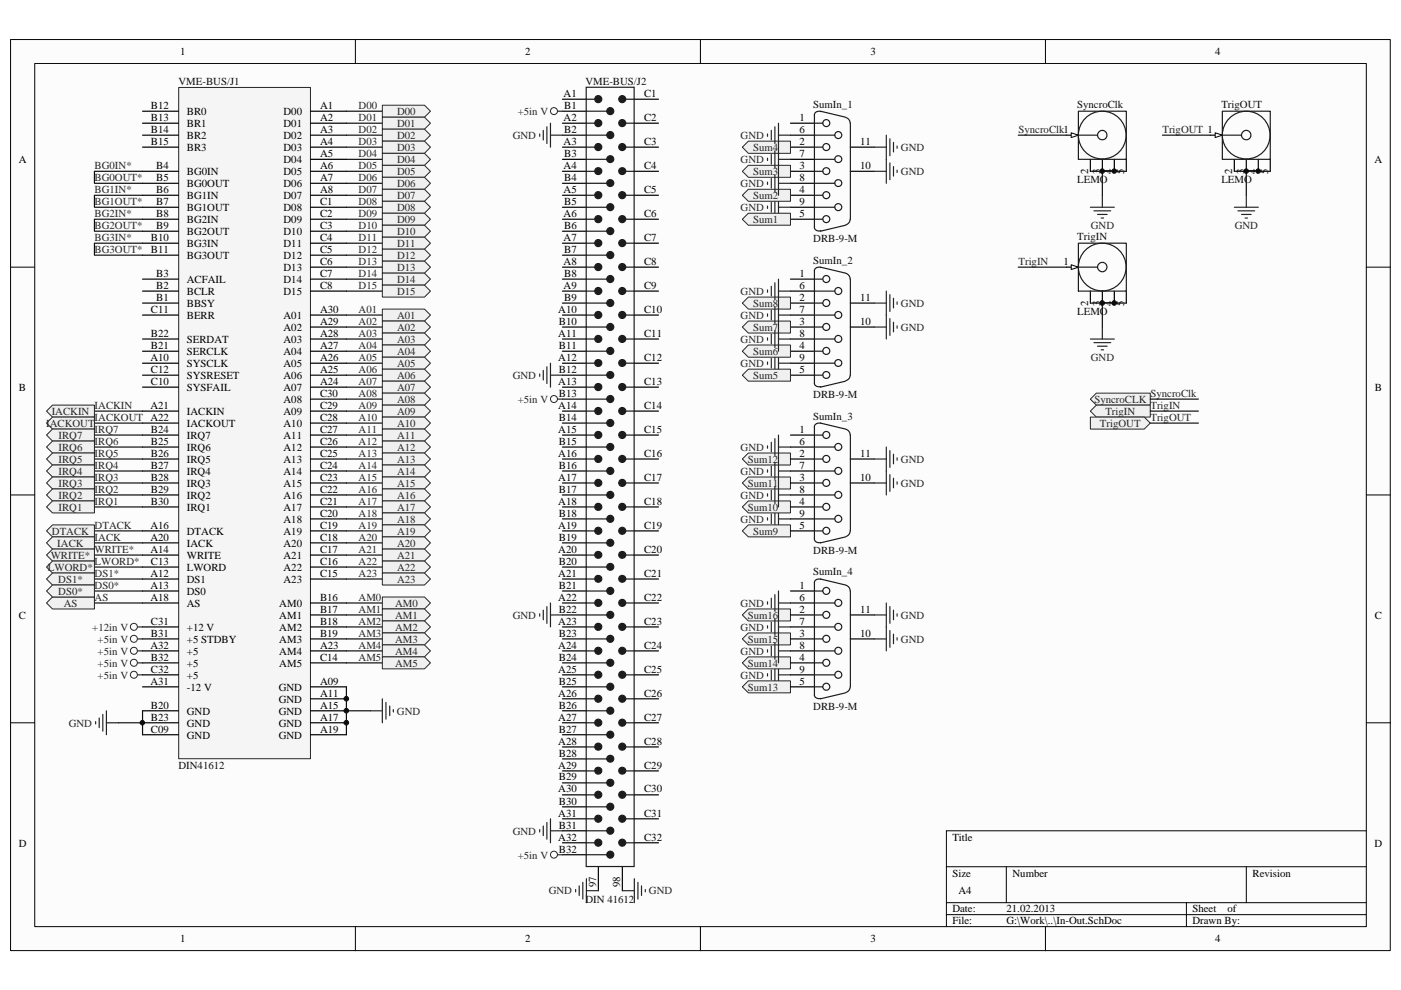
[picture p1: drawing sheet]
<svg xmlns="http://www.w3.org/2000/svg" width="297mm" height="210mm" viewBox="0 0 297 210" stroke-linecap="round" stroke-linejoin="round" font-family="sans-serif">
<defs><g id="words">
<g font-size="2.3">
<text x="38.2" y="11.7">1</text>
<text x="111.4" y="11.7">2</text>
<text x="184.5" y="11.7">3</text>
<text x="257.6" y="11.7">4</text>
<text x="32" y="23.1">B12</text>
<text x="67.9" y="23.1">A1</text>
<text x="119.5" y="20.6">A1</text>
<text x="119.6" y="23.1">B1</text>
<text x="136.6" y="20.6">C1</text>
<text x="32" y="28.2">B14</text>
<text x="32" y="25.7">B13</text>
<text x="39.6" y="29.5">BR2</text>
<text x="39.6" y="26.9">BR1</text>
<text x="39.6" y="24.4">BR0</text>
<text x="60.1" y="24.4">D00</text>
<text x="60.1" y="26.9">D01</text>
<text x="60.1" y="29.5">D02</text>
<text x="67.9" y="25.7">A2</text>
<text x="67.9" y="28.2">A3</text>
<text x="119.5" y="25.7">A2</text>
<text x="119.6" y="28.2">B2</text>
<text x="136.6" y="25.7">C2</text>
<text x="169.5" y="25.7">1</text>
<text x="169.5" y="28.2">6</text>
<text x="4" y="34.5">A</text>
<text x="32" y="30.7">B15</text>
<text x="33.1" y="35.8">B4</text>
<text x="39.6" y="32">BR3</text>
<text x="60.1" y="32">D03</text>
<text x="60.1" y="34.5">D04</text>
<text x="67.9" y="30.7">A4</text>
<text x="67.9" y="33.3">A5</text>
<text x="67.9" y="35.8">A6</text>
<text x="119.5" y="30.7">A3</text>
<text x="119.5" y="35.8">A4</text>
<text x="119.6" y="33.3">B3</text>
<text x="136.6" y="30.7">C3</text>
<text x="136.6" y="35.8">C4</text>
<text x="169.5" y="30.7">2</text>
<text x="169.5" y="35.8">3</text>
<text x="169.5" y="33.3">7</text>
<text x="182.4" y="30.7">11</text>
<text x="182.4" y="35.8">10</text>
<text x="291.4" y="34.5">A</text>
<text x="33.1" y="40.9">B6</text>
<text x="33.1" y="38.4">B5</text>
<text x="39.6" y="39.6">BG0OUT</text>
<text x="39.6" y="37.1">BG0IN</text>
<text x="60.1" y="37.1">D05</text>
<text x="60.1" y="39.6">D06</text>
<text x="67.9" y="38.4">A7</text>
<text x="67.9" y="40.9">A8</text>
<text x="119.5" y="40.9">A5</text>
<text x="119.6" y="38.4">B4</text>
<text x="136.6" y="40.9">C5</text>
<text x="169.5" y="40.9">4</text>
<text x="169.5" y="38.4">8</text>
<text x="230.7" y="37" transform="rotate(-90 230.7 37)">2</text>
<text x="233.3" y="37" transform="rotate(-90 233.3 37)">3</text>
<text x="235.8" y="37" transform="rotate(-90 235.8 37)">4</text>
<text x="238.3" y="37" transform="rotate(-90 238.3 37)">5</text>
<text x="261.2" y="37" transform="rotate(-90 261.2 37)">2</text>
<text x="263.8" y="37" transform="rotate(-90 263.8 37)">3</text>
<text x="266.3" y="37" transform="rotate(-90 266.3 37)">4</text>
<text x="268.9" y="37" transform="rotate(-90 268.9 37)">5</text>
<text x="33.1" y="46">B8</text>
<text x="33.1" y="43.5">B7</text>
<text x="39.6" y="47.3">BG2IN</text>
<text x="39.6" y="44.7">BG1OUT</text>
<text x="39.6" y="42.2">BG1IN</text>
<text x="60.1" y="42.2">D07</text>
<text x="60.1" y="44.7">D08</text>
<text x="60.1" y="47.3">D09</text>
<text x="67.9" y="43.5">C1</text>
<text x="67.9" y="46">C2</text>
<text x="119.5" y="46">A6</text>
<text x="119.6" y="43.5">B5</text>
<text x="136.6" y="46">C6</text>
<text x="169.5" y="46">5</text>
<text x="169.5" y="43.5">9</text>
<text x="32" y="53.6">B11</text>
<text x="32" y="51.1">B10</text>
<text x="33.1" y="48.6">B9</text>
<text x="39.6" y="52.4">BG3IN</text>
<text x="39.6" y="49.8">BG2OUT</text>
<text x="60.1" y="49.8">D10</text>
<text x="60.1" y="52.4">D11</text>
<text x="67.9" y="48.6">C3</text>
<text x="67.9" y="51.1">C4</text>
<text x="67.9" y="53.6">C5</text>
<text x="119.5" y="51.1">A7</text>
<text x="119.6" y="48.6">B6</text>
<text x="119.6" y="53.6">B7</text>
<text x="136.6" y="51.1">C7</text>
<text x="33.1" y="58.7">B3</text>
<text x="39.6" y="60">ACFAIL</text>
<text x="39.6" y="54.9">BG3OUT</text>
<text x="60.1" y="54.9">D12</text>
<text x="60.1" y="57.4">D13</text>
<text x="60.1" y="60">D14</text>
<text x="67.9" y="56.2">C6</text>
<text x="67.9" y="58.7">C7</text>
<text x="119.5" y="56.2">A8</text>
<text x="119.6" y="58.7">B8</text>
<text x="136.6" y="56.2">C8</text>
<text x="169.5" y="58.7">1</text>
<text x="225.5" y="56.2">1</text>
<text x="33.1" y="61.3">B2</text>
<text x="33.1" y="63.8">B1</text>
<text x="39.6" y="62.5">BCLR</text>
<text x="39.6" y="65.1">BBSY</text>
<text x="60.1" y="62.5">D15</text>
<text x="67.9" y="61.3">C8</text>
<text x="119.5" y="61.3">A9</text>
<text x="119.6" y="63.8">B9</text>
<text x="136.6" y="61.3">C9</text>
<text x="169.5" y="63.8">2</text>
<text x="169.5" y="61.3">6</text>
<text x="182.4" y="63.8">11</text>
<text x="230.7" y="64.9" transform="rotate(-90 230.7 64.9)">2</text>
<text x="233.3" y="64.9" transform="rotate(-90 233.3 64.9)">3</text>
<text x="235.8" y="64.9" transform="rotate(-90 235.8 64.9)">4</text>
<text x="238.3" y="64.9" transform="rotate(-90 238.3 64.9)">5</text>
<text x="32" y="71.4">B22</text>
<text x="32" y="66.3">C11</text>
<text x="39.6" y="67.6">BERR</text>
<text x="60.1" y="67.6">A01</text>
<text x="60.1" y="70.1">A02</text>
<text x="67.9" y="66.3">A30</text>
<text x="67.9" y="68.9">A29</text>
<text x="67.9" y="71.4">A28</text>
<text x="118.4" y="66.3">A10</text>
<text x="118.4" y="71.4">A11</text>
<text x="118.5" y="68.9">B10</text>
<text x="136.6" y="66.3">C10</text>
<text x="136.6" y="71.4">C11</text>
<text x="169.5" y="68.9">3</text>
<text x="169.5" y="66.3">7</text>
<text x="169.5" y="71.4">8</text>
<text x="182.4" y="68.9">10</text>
<text x="31.9" y="76.5">A10</text>
<text x="32" y="74">B21</text>
<text x="39.6" y="77.8">SYSCLK</text>
<text x="39.6" y="75.2">SERCLK</text>
<text x="39.6" y="72.7">SERDAT</text>
<text x="60.1" y="72.7">A03</text>
<text x="60.1" y="75.2">A04</text>
<text x="60.1" y="77.8">A05</text>
<text x="67.9" y="74">A27</text>
<text x="67.9" y="76.5">A26</text>
<text x="118.4" y="76.5">A12</text>
<text x="118.5" y="74">B11</text>
<text x="136.6" y="76.5">C12</text>
<text x="169.5" y="74">4</text>
<text x="169.5" y="76.5">9</text>
<text x="4" y="82.8">B</text>
<text x="32" y="81.6">C10</text>
<text x="32" y="79">C12</text>
<text x="39.6" y="82.8">SYSFAIL</text>
<text x="39.6" y="80.3">SYSRESET</text>
<text x="60.1" y="80.3">A06</text>
<text x="60.1" y="82.8">A07</text>
<text x="67.9" y="79">A25</text>
<text x="67.9" y="81.6">A24</text>
<text x="118.4" y="81.6">A13</text>
<text x="118.5" y="79">B12</text>
<text x="136.6" y="81.6">C13</text>
<text x="169.5" y="79">5</text>
<text x="291.5" y="82.8">B</text>
<text x="31.9" y="86.7">A21</text>
<text x="39.6" y="88">IACKIN</text>
<text x="60.1" y="85.4">A08</text>
<text x="60.1" y="88">A09</text>
<text x="67.9" y="84.1">C30</text>
<text x="67.9" y="86.7">C29</text>
<text x="67.9" y="89.2">C28</text>
<text x="118.4" y="86.7">A14</text>
<text x="118.5" y="84.1">B13</text>
<text x="118.5" y="89.2">B14</text>
<text x="136.6" y="86.7">C14</text>
<text x="32" y="94.3">B25</text>
<text x="32" y="91.8">B24</text>
<text x="39.6" y="95.6">IRQ6</text>
<text x="39.6" y="93">IRQ7</text>
<text x="39.6" y="90.5">IACKOUT</text>
<text x="60.1" y="90.5">A10</text>
<text x="60.1" y="93">A11</text>
<text x="60.1" y="95.6">A12</text>
<text x="67.9" y="91.8">C27</text>
<text x="67.9" y="94.3">C26</text>
<text x="118.4" y="91.8">A15</text>
<text x="118.5" y="94.3">B15</text>
<text x="136.6" y="91.8">C15</text>
<text x="169.5" y="91.8">1</text>
<text x="169.5" y="94.3">6</text>
<text x="32" y="101.9">B28</text>
<text x="32" y="99.4">B27</text>
<text x="32" y="96.9">B26</text>
<text x="39.6" y="100.7">IRQ4</text>
<text x="39.6" y="98.1">IRQ5</text>
<text x="60.1" y="98.1">A13</text>
<text x="60.1" y="100.7">A14</text>
<text x="67.9" y="96.9">C25</text>
<text x="67.9" y="99.4">C24</text>
<text x="67.9" y="101.9">C23</text>
<text x="118.4" y="96.9">A16</text>
<text x="118.4" y="101.9">A17</text>
<text x="118.5" y="99.4">B16</text>
<text x="136.6" y="96.9">C16</text>
<text x="136.6" y="101.9">C17</text>
<text x="169.5" y="96.9">2</text>
<text x="169.5" y="101.9">3</text>
<text x="169.5" y="99.4">7</text>
<text x="182.4" y="96.9">11</text>
<text x="182.4" y="101.9">10</text>
<text x="32" y="107">B30</text>
<text x="32" y="104.5">B29</text>
<text x="39.6" y="103.2">IRQ3</text>
<text x="39.6" y="105.7">IRQ2</text>
<text x="60.1" y="103.2">A15</text>
<text x="60.1" y="105.7">A16</text>
<text x="67.9" y="104.5">C22</text>
<text x="67.9" y="107">C21</text>
<text x="118.4" y="107">A18</text>
<text x="118.5" y="104.5">B17</text>
<text x="136.6" y="107">C18</text>
<text x="169.5" y="107">4</text>
<text x="169.5" y="104.5">8</text>
<text x="31.9" y="112.1">A16</text>
<text x="39.6" y="108.3">IRQ1</text>
<text x="39.6" y="113.4">DTACK</text>
<text x="60.1" y="108.3">A17</text>
<text x="60.1" y="110.8">A18</text>
<text x="60.1" y="113.4">A19</text>
<text x="67.9" y="109.6">C20</text>
<text x="67.9" y="112.1">C19</text>
<text x="118.4" y="112.1">A19</text>
<text x="118.5" y="109.6">B18</text>
<text x="136.6" y="112.1">C19</text>
<text x="169.5" y="112.1">5</text>
<text x="169.5" y="109.6">9</text>
<text x="31.9" y="117.2">A14</text>
<text x="31.9" y="114.6">A20</text>
<text x="32" y="119.7">C13</text>
<text x="39.6" y="118.4">WRITE</text>
<text x="39.6" y="115.9">IACK</text>
<text x="60.1" y="115.9">A20</text>
<text x="60.1" y="118.4">A21</text>
<text x="67.9" y="114.6">C18</text>
<text x="67.9" y="117.2">C17</text>
<text x="67.9" y="119.7">C16</text>
<text x="118.4" y="117.2">A20</text>
<text x="118.5" y="114.6">B19</text>
<text x="118.5" y="119.7">B20</text>
<text x="136.6" y="117.2">C20</text>
<text x="31.9" y="124.8">A13</text>
<text x="31.9" y="122.3">A12</text>
<text x="39.6" y="121">LWORD</text>
<text x="39.6" y="123.5">DS1</text>
<text x="60.1" y="121">A22</text>
<text x="60.1" y="123.5">A23</text>
<text x="67.9" y="122.3">C15</text>
<text x="118.4" y="122.3">A21</text>
<text x="118.5" y="124.8">B21</text>
<text x="136.6" y="122.3">C21</text>
<text x="169.5" y="124.8">1</text>
<text x="4" y="131.2">C</text>
<text x="31.9" y="127.4">A18</text>
<text x="39.6" y="128.7">AS</text>
<text x="39.6" y="126.1">DS0</text>
<text x="59.2" y="131.2">AM1</text>
<text x="59.2" y="128.7">AM0</text>
<text x="67.9" y="129.9">B17</text>
<text x="67.9" y="127.4">B16</text>
<text x="118.4" y="127.4">A22</text>
<text x="118.5" y="129.9">B22</text>
<text x="136.6" y="127.4">C22</text>
<text x="169.5" y="129.9">2</text>
<text x="169.5" y="127.4">6</text>
<text x="182.4" y="129.9">11</text>
<text x="291.5" y="131.2">C</text>
<text x="31.9" y="137.5">A32</text>
<text x="32" y="135">B31</text>
<text x="32" y="132.5">C31</text>
<text x="39.6" y="136.3">+5 STDBY</text>
<text x="39.6" y="133.7">+12 V</text>
<text x="59.2" y="133.7">AM2</text>
<text x="59.2" y="136.3">AM3</text>
<text x="67.9" y="132.5">B18</text>
<text x="67.9" y="135">B19</text>
<text x="67.9" y="137.5">A23</text>
<text x="118.4" y="132.5">A23</text>
<text x="118.4" y="137.5">A24</text>
<text x="118.5" y="135">B23</text>
<text x="136.6" y="132.5">C23</text>
<text x="136.6" y="137.5">C24</text>
<text x="169.5" y="135">3</text>
<text x="169.5" y="132.5">7</text>
<text x="169.5" y="137.5">8</text>
<text x="182.4" y="135">10</text>
<text x="32" y="140.1">B32</text>
<text x="32" y="142.6">C32</text>
<text x="39.6" y="138.8">+5</text>
<text x="39.6" y="141.4">+5</text>
<text x="39.6" y="143.9">+5</text>
<text x="59.2" y="138.8">AM4</text>
<text x="59.2" y="141.4">AM5</text>
<text x="67.9" y="140.1">C14</text>
<text x="118.4" y="142.6">A25</text>
<text x="118.5" y="140.1">B24</text>
<text x="136.6" y="142.6">C25</text>
<text x="169.5" y="140.1">4</text>
<text x="169.5" y="142.6">9</text>
<text x="31.9" y="145.2">A31</text>
<text x="39.6" y="146.4">-12 V</text>
<text x="59.1" y="149">GND</text>
<text x="59.1" y="146.4">GND</text>
<text x="67.9" y="147.7">A11</text>
<text x="67.9" y="145.2">A09</text>
<text x="118.4" y="147.7">A26</text>
<text x="118.5" y="145.2">B25</text>
<text x="136.6" y="147.7">C26</text>
<text x="169.5" y="145.2">5</text>
<text x="32" y="155.3">C09</text>
<text x="32" y="152.8">B23</text>
<text x="32" y="150.2">B20</text>
<text x="39.6" y="154.1">GND</text>
<text x="39.6" y="151.5">GND</text>
<text x="59.1" y="154.1">GND</text>
<text x="59.1" y="151.5">GND</text>
<text x="67.9" y="152.8">A17</text>
<text x="67.9" y="155.3">A19</text>
<text x="67.9" y="150.2">A15</text>
<text x="118.4" y="152.8">A27</text>
<text x="118.5" y="150.2">B26</text>
<text x="118.5" y="155.3">B27</text>
<text x="136.6" y="152.8">C27</text>
<text x="39.6" y="156.6">GND</text>
<text x="59.1" y="156.6">GND</text>
<text x="118.4" y="157.9">A28</text>
<text x="118.5" y="160.4">B28</text>
<text x="136.6" y="157.9">C28</text>
<text x="118.4" y="162.9">A29</text>
<text x="118.5" y="165.5">B29</text>
<text x="136.6" y="162.9">C29</text>
<text x="118.4" y="168">A30</text>
<text x="118.4" y="173.1">A31</text>
<text x="118.5" y="170.6">B30</text>
<text x="136.6" y="168">C30</text>
<text x="136.6" y="173.1">C31</text>
<text x="4" y="179.5">D</text>
<text x="118.4" y="178.2">A32</text>
<text x="118.5" y="175.7">B31</text>
<text x="136.6" y="178.2">C32</text>
<text x="201.9" y="178.2">Title</text>
<text x="291.4" y="179.5">D</text>
<text x="118.5" y="180.8">B32</text>
<text x="201.9" y="185.8">Size</text>
<text x="214.7" y="185.8">Number</text>
<text x="265.6" y="185.8">Revision</text>
<text x="126.4" y="188.1" transform="rotate(-90 126.4 188.1)">97</text>
<text x="131.5" y="188.1" transform="rotate(-90 131.5 188.1)">98</text>
<text x="203.2" y="189.7">A4</text>
<text x="201.9" y="193.5">Date:</text>
<text x="201.9" y="196">File:</text>
<text x="213.4" y="196">G:\Work\..\In-Out.SchDoc</text>
<text x="213.4" y="193.5">21.02.2013</text>
<text x="252.8" y="193.5">Sheet</text>
<text x="252.8" y="196">Drawn By:</text>
<text x="260.3" y="193.5">of</text>
<text x="38.2" y="199.8">1</text>
<text x="111.4" y="199.8">2</text>
<text x="184.5" y="199.8">3</text>
<text x="257.6" y="199.8">4</text>
</g>
<g font-size="2.3" fill="#0e0e0e">
<text x="37.8" y="18">VME-BUS/J1</text>
<text x="124.1" y="18">VME-BUS/J2</text>
<text x="172.4" y="22.9">SumIn_1</text>
<text x="228.4" y="22.9">SyncroClk</text>
<text x="258.9" y="22.9">TrigOUT</text>
<text x="228.4" y="38.9">LEMO</text>
<text x="258.9" y="38.9">LEMO</text>
<text x="172.4" y="51.4">DRB-9-M</text>
<text x="228.4" y="50.8">TrigIN</text>
<text x="172.4" y="55.9">SumIn_2</text>
<text x="228.4" y="66.8">LEMO</text>
<text x="172.4" y="84.4">DRB-9-M</text>
<text x="172.4" y="89">SumIn_3</text>
<text x="172.4" y="117.4">DRB-9-M</text>
<text x="172.4" y="122">SumIn_4</text>
<text x="172.4" y="150.5">DRB-9-M</text>
<text x="37.8" y="162.9">DIN41612</text>
<text x="124.1" y="191.4">DIN 41612</text>
</g>
<g font-size="2.3" fill="#262626">
<text x="76" y="23.1">D00</text>
<text x="76" y="25.7">D01</text>
<text x="76" y="28.2">D02</text>
<text x="84.2" y="24.4">D00</text>
<text x="84.2" y="26.9">D01</text>
<text x="84.2" y="29.5">D02</text>
<text x="108.7" y="29.5">GND</text>
<text x="109.8" y="24.4">+5in V</text>
<text x="157" y="29.5">GND</text>
<text x="215.9" y="28.2">SyncroClk1</text>
<text x="246.5" y="28.2">TrigOUT 1</text>
<text x="20.1" y="35.8">BG0IN*</text>
<text x="76" y="30.7">D03</text>
<text x="76" y="33.3">D04</text>
<text x="76" y="35.8">D05</text>
<text x="84.2" y="32">D03</text>
<text x="84.2" y="34.5">D04</text>
<text x="157" y="34.5">GND</text>
<text x="159.7" y="32">Sum4</text>
<text x="191" y="32">GND</text>
<text x="20.1" y="40.9">BG1IN*</text>
<text x="20.1" y="38.4">BG0OUT*</text>
<text x="76" y="38.4">D06</text>
<text x="76" y="40.9">D07</text>
<text x="84.2" y="37.1">D05</text>
<text x="84.2" y="39.6">D06</text>
<text x="157" y="39.6">GND</text>
<text x="159.7" y="37.1">Sum3</text>
<text x="191" y="37.1">GND</text>
<text x="20.1" y="43.5">BG1OUT*</text>
<text x="20.1" y="46">BG2IN*</text>
<text x="76" y="43.5">D08</text>
<text x="76" y="46">D09</text>
<text x="84.2" y="42.2">D07</text>
<text x="84.2" y="44.7">D08</text>
<text x="84.2" y="47.3">D09</text>
<text x="157" y="44.7">GND</text>
<text x="159.7" y="47.3">Sum1</text>
<text x="159.7" y="42.2">Sum2</text>
<text x="20.1" y="48.6">BG2OUT*</text>
<text x="20.1" y="51.1">BG3IN*</text>
<text x="20.1" y="53.6">BG3OUT*</text>
<text x="76" y="48.6">D10</text>
<text x="76" y="51.1">D11</text>
<text x="76" y="53.6">D12</text>
<text x="84.2" y="49.8">D10</text>
<text x="84.2" y="52.4">D11</text>
<text x="231.3" y="48.6">GND</text>
<text x="261.8" y="48.6">GND</text>
<text x="76" y="56.2">D13</text>
<text x="76" y="58.7">D14</text>
<text x="84.2" y="54.9">D12</text>
<text x="84.2" y="57.4">D13</text>
<text x="84.2" y="60">D14</text>
<text x="215.9" y="56.2">TrigIN</text>
<text x="76" y="61.3">D15</text>
<text x="84.2" y="62.5">D15</text>
<text x="157" y="62.5">GND</text>
<text x="159.7" y="65.1">Sum8</text>
<text x="191" y="65.1">GND</text>
<text x="76" y="66.3">A01</text>
<text x="76" y="68.9">A02</text>
<text x="76" y="71.4">A03</text>
<text x="84.2" y="67.6">A01</text>
<text x="84.2" y="70.1">A02</text>
<text x="157" y="67.6">GND</text>
<text x="159.7" y="70.1">Sum7</text>
<text x="191" y="70.1">GND</text>
<text x="76" y="74">A04</text>
<text x="76" y="76.5">A05</text>
<text x="84.2" y="72.7">A03</text>
<text x="84.2" y="75.2">A04</text>
<text x="84.2" y="77.8">A05</text>
<text x="157" y="77.8">GND</text>
<text x="157" y="72.7">GND</text>
<text x="159.7" y="75.2">Sum6</text>
<text x="231.3" y="76.5">GND</text>
<text x="76" y="79">A06</text>
<text x="76" y="81.6">A07</text>
<text x="84.2" y="80.3">A06</text>
<text x="84.2" y="82.8">A07</text>
<text x="108.7" y="80.3">GND</text>
<text x="159.7" y="80.3">Sum5</text>
<text x="11" y="88">IACKIN</text>
<text x="20.1" y="89.2">IACKOUT A22</text>
<text x="20.1" y="86.7">IACKIN</text>
<text x="76" y="84.1">A08</text>
<text x="76" y="86.7">A09</text>
<text x="76" y="89.2">A10</text>
<text x="84.2" y="85.4">A08</text>
<text x="84.2" y="88">A09</text>
<text x="109.8" y="85.4">+5in V</text>
<text x="232" y="85.4">SyncroCLK</text>
<text x="234.4" y="88">TrigIN</text>
<text x="243.9" y="84.1">SyncroClk</text>
<text x="243.9" y="86.7">TrigIN</text>
<text x="243.9" y="89.2">TrigOUT</text>
<text x="9.8" y="90.5">IACKOUT</text>
<text x="12.4" y="93">IRQ7</text>
<text x="12.4" y="95.6">IRQ6</text>
<text x="20.1" y="94.3">IRQ6</text>
<text x="20.1" y="91.8">IRQ7</text>
<text x="76" y="91.8">A11</text>
<text x="76" y="94.3">A12</text>
<text x="84.2" y="90.5">A10</text>
<text x="84.2" y="93">A11</text>
<text x="84.2" y="95.6">A12</text>
<text x="157" y="95.6">GND</text>
<text x="233.2" y="90.5">TrigOUT</text>
<text x="12.4" y="98.1">IRQ5</text>
<text x="12.4" y="100.7">IRQ4</text>
<text x="20.1" y="99.4">IRQ4</text>
<text x="20.1" y="96.9">IRQ5</text>
<text x="20.1" y="101.9">IRQ3</text>
<text x="76" y="96.9">A13</text>
<text x="76" y="99.4">A14</text>
<text x="76" y="101.9">A15</text>
<text x="84.2" y="98.1">A13</text>
<text x="84.2" y="100.7">A14</text>
<text x="157" y="100.7">GND</text>
<text x="158.5" y="98.1">Sum12</text>
<text x="191" y="98.1">GND</text>
<text x="12.4" y="103.2">IRQ3</text>
<text x="12.4" y="105.7">IRQ2</text>
<text x="20.1" y="104.5">IRQ2</text>
<text x="20.1" y="107">IRQ1</text>
<text x="76" y="104.5">A16</text>
<text x="76" y="107">A17</text>
<text x="84.2" y="103.2">A15</text>
<text x="84.2" y="105.7">A16</text>
<text x="157" y="105.7">GND</text>
<text x="158.5" y="103.2">Sum11</text>
<text x="191" y="103.2">GND</text>
<text x="11" y="113.4">DTACK</text>
<text x="12.4" y="108.3">IRQ1</text>
<text x="20.1" y="112.1">DTACK</text>
<text x="76" y="109.6">A18</text>
<text x="76" y="112.1">A19</text>
<text x="84.2" y="108.3">A17</text>
<text x="84.2" y="110.8">A18</text>
<text x="84.2" y="113.4">A19</text>
<text x="157" y="110.8">GND</text>
<text x="158.5" y="108.3">Sum10</text>
<text x="159.7" y="113.4">Sum9</text>
<text x="10.7" y="118.4">WRITE*</text>
<text x="12.1" y="115.9">IACK</text>
<text x="20.1" y="117.2">WRITE*</text>
<text x="20.1" y="119.7">LWORD*</text>
<text x="20.1" y="114.6">IACK</text>
<text x="76" y="114.6">A20</text>
<text x="76" y="117.2">A21</text>
<text x="76" y="119.7">A22</text>
<text x="84.2" y="115.9">A20</text>
<text x="84.2" y="118.4">A21</text>
<text x="10.2" y="121">LWORD*</text>
<text x="12.4" y="123.5">DS1*</text>
<text x="20.1" y="122.3">DS1*</text>
<text x="20.1" y="124.8">DS0*</text>
<text x="76" y="122.3">A23</text>
<text x="84.2" y="121">A22</text>
<text x="84.2" y="123.5">A23</text>
<text x="12.4" y="126.1">DS0*</text>
<text x="13.5" y="128.7">AS</text>
<text x="20.1" y="127.4">AS</text>
<text x="76" y="127.4">AM0</text>
<text x="76" y="129.9">AM1</text>
<text x="83.8" y="128.7">AM0</text>
<text x="83.8" y="131.2">AM1</text>
<text x="108.7" y="131.2">GND</text>
<text x="157" y="128.7">GND</text>
<text x="158.5" y="131.2">Sum16</text>
<text x="191" y="131.2">GND</text>
<text x="19.6" y="133.7">+12in V</text>
<text x="20.7" y="136.3">+5in V</text>
<text x="76" y="132.5">AM2</text>
<text x="76" y="135">AM3</text>
<text x="76" y="137.5">AM4</text>
<text x="83.8" y="133.7">AM2</text>
<text x="83.8" y="136.3">AM3</text>
<text x="157" y="133.7">GND</text>
<text x="158.5" y="136.3">Sum15</text>
<text x="191" y="136.3">GND</text>
<text x="20.7" y="138.8">+5in V</text>
<text x="20.7" y="141.4">+5in V</text>
<text x="20.7" y="143.9">+5in V</text>
<text x="76" y="140.1">AM5</text>
<text x="83.8" y="138.8">AM4</text>
<text x="83.8" y="141.4">AM5</text>
<text x="157" y="143.9">GND</text>
<text x="157" y="138.8">GND</text>
<text x="158.5" y="141.4">Sum14</text>
<text x="158.5" y="146.4">Sum13</text>
<text x="14.6" y="154.1">GND</text>
<text x="84.2" y="151.5">GND</text>
<text x="108.7" y="177">GND</text>
<text x="109.8" y="182">+5in V</text>
<text x="116.3" y="189.7">GND</text>
<text x="137.6" y="189.7">GND</text>
</g>
</g></defs>
<path d="M2.3 8.4h292.5v193.1h-292.5z" fill="#fcfcfc"/>
<path d="M2.2 8.4h292.6v193.1h-292.6z" fill="none" stroke="#000" stroke-width=".21"/>
<path d="M7.4 13.5h282.3v183h-282.3z" fill="#fcfcfc"/>
<g fill="none" stroke="#000" stroke-width=".21">
<path d="M7.4 13.5h282.3v183h-282.3zM75.3 8.3v5.1M148.5 8.3v5.1M221.7 8.3v5.1M2.2 56.6h5.1M289.7 56.6h5.1M2.2 104.9h5.1M289.7 104.9h5.1M2.2 153.2h5.1M289.7 153.2h5.1M289.7 176.1h-89v20.4M75.3 196.5v5.1"/>
<path d="M148.5 196.5v5.1M200.7 183.8h89M200.7 191.4h89M200.7 193.9h89M213.4 183.8v7.6M221.7 196.5v5.1M251.5 191.4v5.1M264.2 183.8v7.6"/>
</g>
<g fill="none" stroke="#000" stroke-width=".25">
<path d="M119.2 21h5.1M119.2 26.1h5.1M119.2 31.2h5.1M119.2 36.3h5.1M119.2 23.6h5.1M119.2 28.7h5.1M119.2 33.8h5.1M119.2 38.9h5.1M134.5 21h5.1M134.5 26.1h5.1M134.5 31.2h5.1M134.5 36.3h5.1"/>
<path d="M119.2 41.4h5.1M119.2 46.5h5.1M119.2 51.6h5.1M119.2 56.6h5.1M119.2 43.9h5.1M119.2 49h5.1M119.2 54.1h5.1M119.2 59.2h5.1M134.5 41.4h5.1M134.5 46.5h5.1M134.5 51.6h5.1M134.5 56.6h5.1"/>
<path d="M119.2 61.7h5.1M119.2 66.8h5.1M119.2 71.9h5.1M119.2 77h5.1M119.2 64.3h5.1M119.2 69.3h5.1M119.2 74.5h5.1M119.2 79.5h5.1M134.5 61.7h5.1M134.5 66.8h5.1M134.5 71.9h5.1M134.5 77h5.1"/>
<path d="M119.2 82.1h5.1M119.2 87.2h5.1M119.2 92.2h5.1M119.2 97.3h5.1M119.2 84.6h5.1M119.2 89.7h5.1M119.2 94.8h5.1M119.2 99.9h5.1M134.5 82.1h5.1M134.5 87.2h5.1M134.5 92.2h5.1M134.5 97.3h5.1"/>
<path d="M119.2 102.4h5.1M119.2 107.5h5.1M119.2 112.6h5.1M119.2 117.7h5.1M119.2 104.9h5.1M119.2 110h5.1M119.2 115.1h5.1M134.5 102.4h5.1M134.5 107.5h5.1M134.5 112.6h5.1M134.5 117.7h5.1M119.2 122.8h5.1"/>
<path d="M119.2 127.8h5.1M119.2 132.9h5.1M119.2 138h5.1M119.2 120.2h5.1M119.2 125.3h5.1M119.2 130.4h5.1M119.2 135.5h5.1M134.5 122.8h5.1M134.5 127.8h5.1M134.5 132.9h5.1M134.5 138h5.1M119.2 143.1h5.1"/>
<path d="M119.2 148.2h5.1M119.2 153.2h5.1M119.2 158.4h5.1M119.2 140.5h5.1M119.2 145.6h5.1M119.2 150.7h5.1M119.2 155.8h5.1M134.5 143.1h5.1M134.5 148.2h5.1M134.5 153.2h5.1M134.5 158.4h5.1M119.2 163.4h5.1"/>
<path d="M119.2 168.5h5.1M119.2 173.6h5.1M119.2 178.7h5.1M119.2 160.9h5.1M119.2 166h5.1M119.2 171.1h5.1M119.2 176.1h5.1M134.5 163.4h5.1M134.5 168.5h5.1M134.5 173.6h5.1M134.5 178.7h5.1M119.2 181.2h5.1"/>
<path d="M126.9 183.8v5M131.9 183.8v5"/>
</g>
<g fill="none" stroke="#1c1c1c" stroke-width=".25">
<path d="M124.3 18.5h10.1v165.2h-10.1zM124.3 23.6h4.3M124.3 31.2h1.8M124.3 26.1h1.8M124.3 21h1.8M124.3 36.3h1.8M124.3 28.7h4.3M124.3 33.8h4.3M124.3 38.9h4.3M132.7 31.2h1.8M132.7 26.1h1.8M132.7 21h1.8"/>
<path d="M132.7 36.3h1.8M124.3 41.4h1.8M124.3 46.5h1.8M124.3 51.6h1.8M124.3 56.6h1.8M124.3 43.9h4.3M124.3 49h4.3M124.3 54.1h4.3M124.3 59.2h4.3M132.7 41.4h1.8M132.7 46.5h1.8M132.7 51.6h1.8"/>
<path d="M132.7 56.6h1.8M124.3 61.7h1.8M124.3 66.8h1.8M124.3 71.9h1.8M124.3 77h1.8M124.3 64.3h4.3M124.3 69.3h4.3M124.3 74.5h4.3M124.3 79.5h4.3M132.7 61.7h1.8M132.7 66.8h1.8M132.7 71.9h1.8"/>
<path d="M132.7 77h1.8M124.3 82.1h1.8M124.3 84.6h4.3M124.3 89.7h4.3M124.3 94.8h4.3M124.3 99.9h4.3M124.3 97.3h1.8M124.3 87.2h1.8M124.3 92.2h1.8M132.7 82.1h1.8M132.7 97.3h1.8M132.7 87.2h1.8"/>
<path d="M132.7 92.2h1.8M124.3 104.9h4.3M124.3 110h4.3M124.3 115.1h4.3M124.3 102.4h1.8M124.3 107.5h1.8M124.3 112.6h1.8M124.3 117.7h1.8M132.7 102.4h1.8M132.7 107.5h1.8M132.7 112.6h1.8M132.7 117.7h1.8"/>
<path d="M124.3 120.2h4.3M124.3 125.3h4.3M124.3 130.4h4.3M124.3 135.5h4.3M124.3 127.8h1.8M124.3 122.8h1.8M124.3 132.9h1.8M124.3 138h1.8M132.7 127.8h1.8M132.7 122.8h1.8M132.7 132.9h1.8M132.7 138h1.8"/>
<path d="M124.3 140.5h4.3M124.3 145.6h4.3M124.3 150.7h4.3M124.3 155.8h4.3M124.3 143.1h1.8M124.3 148.2h1.8M124.3 158.4h1.8M124.3 153.2h1.8M132.7 143.1h1.8M132.7 148.2h1.8M132.7 158.4h1.8M132.7 153.2h1.8"/>
<path d="M124.3 160.9h4.3M124.3 166h4.3M124.3 171.1h4.3M124.3 176.1h4.3M124.3 163.4h1.8M124.3 173.6h1.8M124.3 168.5h1.8M124.3 178.7h1.8M132.7 163.4h1.8M132.7 173.6h1.8M132.7 168.5h1.8M132.7 178.7h1.8"/>
<path d="M124.3 181.2h4.3"/>
</g>
<circle cx="131.9" cy="21" r=".74" fill="#1c1c1c"/>
<circle cx="131.9" cy="21" r=".74" fill="none" stroke="#1c1c1c" stroke-width=".25"/>
<circle cx="126.8" cy="21" r=".75" fill="#1c1c1c"/>
<circle cx="126.8" cy="21" r=".75" fill="none" stroke="#1c1c1c" stroke-width=".25"/>
<circle cx="129.4" cy="23.6" r=".74" fill="#1c1c1c"/>
<circle cx="129.4" cy="23.6" r=".74" fill="none" stroke="#1c1c1c" stroke-width=".25"/>
<circle cx="131.9" cy="26.1" r=".74" fill="#1c1c1c"/>
<circle cx="131.9" cy="26.1" r=".74" fill="none" stroke="#1c1c1c" stroke-width=".25"/>
<circle cx="126.8" cy="26.1" r=".75" fill="#1c1c1c"/>
<circle cx="126.8" cy="26.1" r=".75" fill="none" stroke="#1c1c1c" stroke-width=".25"/>
<circle cx="129.4" cy="28.6" r=".74" fill="#1c1c1c"/>
<circle cx="129.4" cy="28.6" r=".74" fill="none" stroke="#1c1c1c" stroke-width=".25"/>
<circle cx="131.9" cy="31.2" r=".74" fill="#1c1c1c"/>
<circle cx="131.9" cy="31.2" r=".74" fill="none" stroke="#1c1c1c" stroke-width=".25"/>
<circle cx="126.8" cy="31.2" r=".75" fill="#1c1c1c"/>
<circle cx="126.8" cy="31.2" r=".75" fill="none" stroke="#1c1c1c" stroke-width=".25"/>
<circle cx="129.4" cy="33.7" r=".73" fill="#1c1c1c"/>
<circle cx="129.4" cy="33.7" r=".73" fill="none" stroke="#1c1c1c" stroke-width=".25"/>
<circle cx="131.9" cy="36.3" r=".74" fill="#1c1c1c"/>
<circle cx="131.9" cy="36.3" r=".74" fill="none" stroke="#1c1c1c" stroke-width=".25"/>
<circle cx="126.8" cy="36.3" r=".74" fill="#1c1c1c"/>
<circle cx="126.8" cy="36.3" r=".74" fill="none" stroke="#1c1c1c" stroke-width=".25"/>
<circle cx="129.4" cy="38.8" r=".73" fill="#1c1c1c"/>
<circle cx="129.4" cy="38.8" r=".73" fill="none" stroke="#1c1c1c" stroke-width=".25"/>
<circle cx="131.9" cy="41.4" r=".74" fill="#1c1c1c"/>
<circle cx="131.9" cy="41.4" r=".74" fill="none" stroke="#1c1c1c" stroke-width=".25"/>
<circle cx="126.8" cy="41.4" r=".75" fill="#1c1c1c"/>
<circle cx="126.8" cy="41.4" r=".75" fill="none" stroke="#1c1c1c" stroke-width=".25"/>
<circle cx="129.4" cy="43.9" r=".74" fill="#1c1c1c"/>
<circle cx="129.4" cy="43.9" r=".74" fill="none" stroke="#1c1c1c" stroke-width=".25"/>
<circle cx="131.9" cy="46.5" r=".74" fill="#1c1c1c"/>
<circle cx="131.9" cy="46.5" r=".74" fill="none" stroke="#1c1c1c" stroke-width=".25"/>
<circle cx="126.8" cy="46.5" r=".75" fill="#1c1c1c"/>
<circle cx="126.8" cy="46.5" r=".75" fill="none" stroke="#1c1c1c" stroke-width=".25"/>
<circle cx="129.4" cy="49" r=".74" fill="#1c1c1c"/>
<circle cx="129.4" cy="49" r=".74" fill="none" stroke="#1c1c1c" stroke-width=".25"/>
<circle cx="131.9" cy="51.5" r=".74" fill="#1c1c1c"/>
<circle cx="131.9" cy="51.5" r=".74" fill="none" stroke="#1c1c1c" stroke-width=".25"/>
<circle cx="126.8" cy="51.5" r=".75" fill="#1c1c1c"/>
<circle cx="126.8" cy="51.5" r=".75" fill="none" stroke="#1c1c1c" stroke-width=".25"/>
<circle cx="129.4" cy="54.1" r=".74" fill="#1c1c1c"/>
<circle cx="129.4" cy="54.1" r=".74" fill="none" stroke="#1c1c1c" stroke-width=".25"/>
<circle cx="131.9" cy="56.6" r=".74" fill="#1c1c1c"/>
<circle cx="131.9" cy="56.6" r=".74" fill="none" stroke="#1c1c1c" stroke-width=".25"/>
<circle cx="126.8" cy="56.6" r=".75" fill="#1c1c1c"/>
<circle cx="126.8" cy="56.6" r=".75" fill="none" stroke="#1c1c1c" stroke-width=".25"/>
<circle cx="129.4" cy="59.2" r=".74" fill="#1c1c1c"/>
<circle cx="129.4" cy="59.2" r=".74" fill="none" stroke="#1c1c1c" stroke-width=".25"/>
<circle cx="131.9" cy="61.7" r=".74" fill="#1c1c1c"/>
<circle cx="131.9" cy="61.7" r=".74" fill="none" stroke="#1c1c1c" stroke-width=".25"/>
<circle cx="126.8" cy="61.7" r=".75" fill="#1c1c1c"/>
<circle cx="126.8" cy="61.7" r=".75" fill="none" stroke="#1c1c1c" stroke-width=".25"/>
<circle cx="129.4" cy="64.2" r=".74" fill="#1c1c1c"/>
<circle cx="129.4" cy="64.2" r=".74" fill="none" stroke="#1c1c1c" stroke-width=".25"/>
<circle cx="131.9" cy="66.8" r=".74" fill="#1c1c1c"/>
<circle cx="131.9" cy="66.8" r=".74" fill="none" stroke="#1c1c1c" stroke-width=".25"/>
<circle cx="126.8" cy="66.8" r=".75" fill="#1c1c1c"/>
<circle cx="126.8" cy="66.8" r=".75" fill="none" stroke="#1c1c1c" stroke-width=".25"/>
<circle cx="129.4" cy="69.3" r=".74" fill="#1c1c1c"/>
<circle cx="129.4" cy="69.3" r=".74" fill="none" stroke="#1c1c1c" stroke-width=".25"/>
<circle cx="131.9" cy="71.9" r=".74" fill="#1c1c1c"/>
<circle cx="131.9" cy="71.9" r=".74" fill="none" stroke="#1c1c1c" stroke-width=".25"/>
<circle cx="126.8" cy="71.9" r=".75" fill="#1c1c1c"/>
<circle cx="126.8" cy="71.9" r=".75" fill="none" stroke="#1c1c1c" stroke-width=".25"/>
<circle cx="129.4" cy="74.4" r=".74" fill="#1c1c1c"/>
<circle cx="129.4" cy="74.4" r=".74" fill="none" stroke="#1c1c1c" stroke-width=".25"/>
<circle cx="131.9" cy="77" r=".74" fill="#1c1c1c"/>
<circle cx="131.9" cy="77" r=".74" fill="none" stroke="#1c1c1c" stroke-width=".25"/>
<circle cx="126.8" cy="77" r=".74" fill="#1c1c1c"/>
<circle cx="126.8" cy="77" r=".74" fill="none" stroke="#1c1c1c" stroke-width=".25"/>
<circle cx="129.4" cy="79.5" r=".73" fill="#1c1c1c"/>
<circle cx="129.4" cy="79.5" r=".73" fill="none" stroke="#1c1c1c" stroke-width=".25"/>
<circle cx="131.9" cy="82.1" r=".74" fill="#1c1c1c"/>
<circle cx="131.9" cy="82.1" r=".74" fill="none" stroke="#1c1c1c" stroke-width=".25"/>
<circle cx="126.8" cy="82.1" r=".75" fill="#1c1c1c"/>
<circle cx="126.8" cy="82.1" r=".75" fill="none" stroke="#1c1c1c" stroke-width=".25"/>
<circle cx="129.4" cy="84.6" r=".74" fill="#1c1c1c"/>
<circle cx="129.4" cy="84.6" r=".74" fill="none" stroke="#1c1c1c" stroke-width=".25"/>
<circle cx="131.9" cy="87.1" r=".74" fill="#1c1c1c"/>
<circle cx="131.9" cy="87.1" r=".74" fill="none" stroke="#1c1c1c" stroke-width=".25"/>
<circle cx="126.8" cy="87.1" r=".75" fill="#1c1c1c"/>
<circle cx="126.8" cy="87.1" r=".75" fill="none" stroke="#1c1c1c" stroke-width=".25"/>
<circle cx="129.4" cy="89.7" r=".74" fill="#1c1c1c"/>
<circle cx="129.4" cy="89.7" r=".74" fill="none" stroke="#1c1c1c" stroke-width=".25"/>
<circle cx="131.9" cy="92.2" r=".74" fill="#1c1c1c"/>
<circle cx="131.9" cy="92.2" r=".74" fill="none" stroke="#1c1c1c" stroke-width=".25"/>
<circle cx="126.8" cy="92.2" r=".75" fill="#1c1c1c"/>
<circle cx="126.8" cy="92.2" r=".75" fill="none" stroke="#1c1c1c" stroke-width=".25"/>
<circle cx="129.4" cy="94.8" r=".74" fill="#1c1c1c"/>
<circle cx="129.4" cy="94.8" r=".74" fill="none" stroke="#1c1c1c" stroke-width=".25"/>
<circle cx="131.9" cy="97.3" r=".74" fill="#1c1c1c"/>
<circle cx="131.9" cy="97.3" r=".74" fill="none" stroke="#1c1c1c" stroke-width=".25"/>
<circle cx="126.8" cy="97.3" r=".75" fill="#1c1c1c"/>
<circle cx="126.8" cy="97.3" r=".75" fill="none" stroke="#1c1c1c" stroke-width=".25"/>
<circle cx="129.4" cy="99.8" r=".74" fill="#1c1c1c"/>
<circle cx="129.4" cy="99.8" r=".74" fill="none" stroke="#1c1c1c" stroke-width=".25"/>
<circle cx="131.9" cy="102.4" r=".74" fill="#1c1c1c"/>
<circle cx="131.9" cy="102.4" r=".74" fill="none" stroke="#1c1c1c" stroke-width=".25"/>
<circle cx="126.8" cy="102.4" r=".75" fill="#1c1c1c"/>
<circle cx="126.8" cy="102.4" r=".75" fill="none" stroke="#1c1c1c" stroke-width=".25"/>
<circle cx="129.4" cy="104.9" r=".74" fill="#1c1c1c"/>
<circle cx="129.4" cy="104.9" r=".74" fill="none" stroke="#1c1c1c" stroke-width=".25"/>
<circle cx="131.9" cy="107.5" r=".74" fill="#1c1c1c"/>
<circle cx="131.9" cy="107.5" r=".74" fill="none" stroke="#1c1c1c" stroke-width=".25"/>
<circle cx="126.8" cy="107.5" r=".75" fill="#1c1c1c"/>
<circle cx="126.8" cy="107.5" r=".75" fill="none" stroke="#1c1c1c" stroke-width=".25"/>
<circle cx="129.4" cy="110" r=".74" fill="#1c1c1c"/>
<circle cx="129.4" cy="110" r=".74" fill="none" stroke="#1c1c1c" stroke-width=".25"/>
<circle cx="131.9" cy="112.5" r=".74" fill="#1c1c1c"/>
<circle cx="131.9" cy="112.5" r=".74" fill="none" stroke="#1c1c1c" stroke-width=".25"/>
<circle cx="126.8" cy="112.5" r=".75" fill="#1c1c1c"/>
<circle cx="126.8" cy="112.5" r=".75" fill="none" stroke="#1c1c1c" stroke-width=".25"/>
<circle cx="129.4" cy="115.1" r=".74" fill="#1c1c1c"/>
<circle cx="129.4" cy="115.1" r=".74" fill="none" stroke="#1c1c1c" stroke-width=".25"/>
<circle cx="131.9" cy="117.7" r=".74" fill="#1c1c1c"/>
<circle cx="131.9" cy="117.7" r=".74" fill="none" stroke="#1c1c1c" stroke-width=".25"/>
<circle cx="126.8" cy="117.7" r=".74" fill="#1c1c1c"/>
<circle cx="126.8" cy="117.7" r=".74" fill="none" stroke="#1c1c1c" stroke-width=".25"/>
<circle cx="129.4" cy="120.2" r=".73" fill="#1c1c1c"/>
<circle cx="129.4" cy="120.2" r=".73" fill="none" stroke="#1c1c1c" stroke-width=".25"/>
<circle cx="131.9" cy="122.7" r=".74" fill="#1c1c1c"/>
<circle cx="131.9" cy="122.7" r=".74" fill="none" stroke="#1c1c1c" stroke-width=".25"/>
<circle cx="126.8" cy="122.7" r=".74" fill="#1c1c1c"/>
<circle cx="126.8" cy="122.7" r=".74" fill="none" stroke="#1c1c1c" stroke-width=".25"/>
<circle cx="129.4" cy="125.3" r=".74" fill="#1c1c1c"/>
<circle cx="129.4" cy="125.3" r=".74" fill="none" stroke="#1c1c1c" stroke-width=".25"/>
<circle cx="131.9" cy="127.8" r=".74" fill="#1c1c1c"/>
<circle cx="131.9" cy="127.8" r=".74" fill="none" stroke="#1c1c1c" stroke-width=".25"/>
<circle cx="126.8" cy="127.8" r=".75" fill="#1c1c1c"/>
<circle cx="126.8" cy="127.8" r=".75" fill="none" stroke="#1c1c1c" stroke-width=".25"/>
<circle cx="129.4" cy="130.4" r=".74" fill="#1c1c1c"/>
<circle cx="129.4" cy="130.4" r=".74" fill="none" stroke="#1c1c1c" stroke-width=".25"/>
<circle cx="131.9" cy="132.9" r=".74" fill="#1c1c1c"/>
<circle cx="131.9" cy="132.9" r=".74" fill="none" stroke="#1c1c1c" stroke-width=".25"/>
<circle cx="126.8" cy="132.9" r=".75" fill="#1c1c1c"/>
<circle cx="126.8" cy="132.9" r=".75" fill="none" stroke="#1c1c1c" stroke-width=".25"/>
<circle cx="129.4" cy="135.4" r=".74" fill="#1c1c1c"/>
<circle cx="129.4" cy="135.4" r=".74" fill="none" stroke="#1c1c1c" stroke-width=".25"/>
<circle cx="131.9" cy="138" r=".74" fill="#1c1c1c"/>
<circle cx="131.9" cy="138" r=".74" fill="none" stroke="#1c1c1c" stroke-width=".25"/>
<circle cx="126.8" cy="138" r=".75" fill="#1c1c1c"/>
<circle cx="126.8" cy="138" r=".75" fill="none" stroke="#1c1c1c" stroke-width=".25"/>
<circle cx="129.4" cy="140.5" r=".74" fill="#1c1c1c"/>
<circle cx="129.4" cy="140.5" r=".74" fill="none" stroke="#1c1c1c" stroke-width=".25"/>
<circle cx="131.9" cy="143.1" r=".74" fill="#1c1c1c"/>
<circle cx="131.9" cy="143.1" r=".74" fill="none" stroke="#1c1c1c" stroke-width=".25"/>
<circle cx="126.8" cy="143.1" r=".75" fill="#1c1c1c"/>
<circle cx="126.8" cy="143.1" r=".75" fill="none" stroke="#1c1c1c" stroke-width=".25"/>
<circle cx="129.4" cy="145.6" r=".74" fill="#1c1c1c"/>
<circle cx="129.4" cy="145.6" r=".74" fill="none" stroke="#1c1c1c" stroke-width=".25"/>
<circle cx="131.9" cy="148.1" r=".74" fill="#1c1c1c"/>
<circle cx="131.9" cy="148.1" r=".74" fill="none" stroke="#1c1c1c" stroke-width=".25"/>
<circle cx="126.8" cy="148.1" r=".75" fill="#1c1c1c"/>
<circle cx="126.8" cy="148.1" r=".75" fill="none" stroke="#1c1c1c" stroke-width=".25"/>
<circle cx="129.4" cy="150.7" r=".74" fill="#1c1c1c"/>
<circle cx="129.4" cy="150.7" r=".74" fill="none" stroke="#1c1c1c" stroke-width=".25"/>
<circle cx="131.9" cy="153.2" r=".74" fill="#1c1c1c"/>
<circle cx="131.9" cy="153.2" r=".74" fill="none" stroke="#1c1c1c" stroke-width=".25"/>
<circle cx="126.8" cy="153.2" r=".75" fill="#1c1c1c"/>
<circle cx="126.8" cy="153.2" r=".75" fill="none" stroke="#1c1c1c" stroke-width=".25"/>
<circle cx="129.4" cy="155.8" r=".74" fill="#1c1c1c"/>
<circle cx="129.4" cy="155.8" r=".74" fill="none" stroke="#1c1c1c" stroke-width=".25"/>
<circle cx="131.9" cy="158.3" r=".75" fill="#1c1c1c"/>
<circle cx="131.9" cy="158.3" r=".75" fill="none" stroke="#1c1c1c" stroke-width=".25"/>
<circle cx="126.8" cy="158.3" r=".75" fill="#1c1c1c"/>
<circle cx="126.8" cy="158.3" r=".75" fill="none" stroke="#1c1c1c" stroke-width=".25"/>
<circle cx="129.4" cy="160.9" r=".73" fill="#1c1c1c"/>
<circle cx="129.4" cy="160.9" r=".73" fill="none" stroke="#1c1c1c" stroke-width=".25"/>
<circle cx="131.9" cy="163.4" r=".74" fill="#1c1c1c"/>
<circle cx="131.9" cy="163.4" r=".74" fill="none" stroke="#1c1c1c" stroke-width=".25"/>
<circle cx="126.8" cy="163.4" r=".74" fill="#1c1c1c"/>
<circle cx="126.8" cy="163.4" r=".74" fill="none" stroke="#1c1c1c" stroke-width=".25"/>
<circle cx="129.4" cy="166" r=".74" fill="#1c1c1c"/>
<circle cx="129.4" cy="166" r=".74" fill="none" stroke="#1c1c1c" stroke-width=".25"/>
<circle cx="131.9" cy="168.5" r=".74" fill="#1c1c1c"/>
<circle cx="131.9" cy="168.5" r=".74" fill="none" stroke="#1c1c1c" stroke-width=".25"/>
<circle cx="126.8" cy="168.5" r=".75" fill="#1c1c1c"/>
<circle cx="126.8" cy="168.5" r=".75" fill="none" stroke="#1c1c1c" stroke-width=".25"/>
<circle cx="129.4" cy="171" r=".74" fill="#1c1c1c"/>
<circle cx="129.4" cy="171" r=".74" fill="none" stroke="#1c1c1c" stroke-width=".25"/>
<circle cx="131.9" cy="173.6" r=".74" fill="#1c1c1c"/>
<circle cx="131.9" cy="173.6" r=".74" fill="none" stroke="#1c1c1c" stroke-width=".25"/>
<circle cx="126.8" cy="173.6" r=".75" fill="#1c1c1c"/>
<circle cx="126.8" cy="173.6" r=".75" fill="none" stroke="#1c1c1c" stroke-width=".25"/>
<circle cx="129.4" cy="176.1" r=".74" fill="#1c1c1c"/>
<circle cx="129.4" cy="176.1" r=".74" fill="none" stroke="#1c1c1c" stroke-width=".25"/>
<circle cx="131.9" cy="178.7" r=".74" fill="#1c1c1c"/>
<circle cx="131.9" cy="178.7" r=".74" fill="none" stroke="#1c1c1c" stroke-width=".25"/>
<circle cx="126.8" cy="178.7" r=".75" fill="#1c1c1c"/>
<circle cx="126.8" cy="178.7" r=".75" fill="none" stroke="#1c1c1c" stroke-width=".25"/>
<circle cx="129.4" cy="181.2" r=".74" fill="#1c1c1c"/>
<circle cx="129.4" cy="181.2" r=".74" fill="none" stroke="#1c1c1c" stroke-width=".25"/>
<g fill="none" stroke="#262626" stroke-width=".25">
<path d="M114.4 28.4v.5M115.2 27.6v2.1M115.9 26.9v3.5M116.7 26.1v5.1M116.7 28.7h2.5M118.2 23.6h1M114.4 79.3v.5M115.2 78.5v2.1M115.9 77.8v3.5M116.7 77v5.1M116.7 79.5h2.5M118.2 84.6h1"/>
<path d="M29.2 138h1M114.4 130.1v.5M115.2 129.4v2M115.9 128.6v3.6M116.7 127.8v5.1M116.7 130.4h2.5M29.2 140.5h1M162.7 142.8v.5M163.5 142.1v2M164.3 141.3v3.6M165.1 140.5v5.1M165.1 143.1h2.5"/>
<path d="M114.4 175.9v.5M115.2 175.1v2.1M115.9 174.4v3.5M116.7 173.6v5.1M116.7 176.1h2.5M118.2 181.2h1"/>
</g>
<g fill="none" stroke="#262626" stroke-width=".21">
<circle cx="117.5" cy="23.6" r=".74"/>
<circle cx="117.5" cy="84.6" r=".74"/>
<circle cx="28.4" cy="138" r=".74"/>
<circle cx="28.4" cy="140.5" r=".74"/>
<circle cx="117.5" cy="181.2" r=".74"/>
</g>
<path d="M157.4 145.6l1.3-1.2h8.9v2.5h-8.9z" fill-rule="evenodd" fill="#f0f0f0"/>
<path d="M157.4 145.6l1.3-1.2h8.9v2.5h-8.9z" fill="none" stroke="#262626" stroke-width=".21"/>
<path d="M157.4 140.5l1.3-1.2h8.9v2.5h-8.9z" fill-rule="evenodd" fill="#f0f0f0"/>
<path d="M157.4 140.5l1.3-1.2h8.9v2.5h-8.9z" fill="none" stroke="#262626" stroke-width=".21"/>
<path d="M157.4 135.5l1.3-1.3h8.9v2.5h-8.9z" fill-rule="evenodd" fill="#f0f0f0"/>
<path d="M157.4 135.5l1.3-1.3h8.9v2.5h-8.9z" fill="none" stroke="#262626" stroke-width=".21"/>
<path d="M157.4 130.4l1.3-1.3h8.9v2.6h-8.9z" fill-rule="evenodd" fill="#f0f0f0"/>
<path d="M157.4 130.4l1.3-1.3h8.9v2.6h-8.9z" fill="none" stroke="#262626" stroke-width=".21"/>
<g fill="none" stroke="#262626" stroke-width=".25">
<path d="M185.4 31.2h2.5M185.4 36.3h2.5M187.9 28.7v10.2M188.7 29.4v3.6M188.7 34.5v3.6M189.4 30.2v2M189.4 35.3v2M190.2 30.9v.6M190.2 36.1v.5M162.7 109.8v.5M163.5 109v2M164.3 108.2v3.6"/>
<path d="M165.1 107.5v5.1M165.1 110h2.5M162.7 127.6v.5M162.7 132.7v.5M162.7 137.8v.5M163.5 126.8v2.1M163.5 131.9v2M163.5 137v2M164.3 126.1v3.5M164.3 131.1v3.6M164.3 136.2v3.6M165.1 125.3v15.2"/>
<path d="M165.1 138h2.5M165.1 132.9h2.5M165.1 127.8h2.5"/>
</g>
<g fill="none" stroke="#1c1c1c" stroke-width=".25">
<path d="M172.7 31.2h1.8M172.7 26.1h1.8M172.7 36.3h1.8M172.7 28.7h4.3M172.7 33.8h4.3M172.7 38.9h4.3M172.7 24.3v24M173.9 23.6l5.4 1.2M174.1 23.7a.93 .93 0 0 0-1.4 .7M179.4 24.9a1.23 1.23 0 0 1 .9 1.2v20.4a1.39 1.39 0 0 1-.9 1.2M172.7 48.2a.91 .91 0 0 0 1.3 .7M172.7 41.4h1.8"/>
<path d="M172.7 46.5h1.8M172.7 43.9h4.3M179.3 47.8l-5.4 1.2"/>
<circle cx="175.2" cy="31.2" r=".74"/>
<circle cx="175.2" cy="26.1" r=".74"/>
<circle cx="175.2" cy="36.3" r=".74"/>
<circle cx="177.7" cy="28.6" r=".74"/>
<circle cx="177.7" cy="33.7" r=".74"/>
<circle cx="177.7" cy="38.8" r=".74"/>
<circle cx="175.2" cy="46.5" r=".74"/>
<circle cx="175.2" cy="41.4" r=".74"/>
<circle cx="177.7" cy="43.9" r=".74"/>
</g>
<path d="M167.6 26.1h5.1M167.6 31.2h5.1M167.6 36.3h5.1M167.6 28.7h5.1M167.6 33.8h5.1M167.6 38.9h5.1M180.3 31.2h5.1M180.3 36.3h5.1M167.6 41.4h5.1M167.6 46.5h5.1M167.6 43.9h5.1" fill="none" stroke="#000" stroke-width=".25"/>
<path d="M157.4 112.6l1.3-1.3h8.9v2.5h-8.9z" fill-rule="evenodd" fill="#f0f0f0"/>
<path d="M157.4 112.6l1.3-1.3h8.9v2.5h-8.9z" fill="none" stroke="#262626" stroke-width=".21"/>
<path d="M157.4 107.5l1.3-1.3h8.9v2.6h-8.9z" fill-rule="evenodd" fill="#f0f0f0"/>
<path d="M157.4 107.5l1.3-1.3h8.9v2.6h-8.9z" fill="none" stroke="#262626" stroke-width=".21"/>
<path d="M157.4 102.4l1.3-1.3h8.9v2.6h-8.9z" fill-rule="evenodd" fill="#f0f0f0"/>
<path d="M157.4 102.4l1.3-1.3h8.9v2.6h-8.9z" fill="none" stroke="#262626" stroke-width=".21"/>
<path d="M157.4 97.3l1.3-1.2h8.9v2.5h-8.9z" fill-rule="evenodd" fill="#f0f0f0"/>
<path d="M157.4 97.3l1.3-1.2h8.9v2.5h-8.9z" fill="none" stroke="#262626" stroke-width=".21"/>
<g fill="none" stroke="#262626" stroke-width=".25">
<path d="M162.7 76.8v.5M163.5 76v2M164.3 75.2v3.6M165.1 74.5v5M165.1 77h2.5M185.4 64.3h2.5M185.4 69.3h2.5M187.9 61.7v10.2M188.7 62.5v3.5M188.7 67.6v3.5M189.4 63.2v2.1M189.4 68.3v2.1"/>
<path d="M190.2 64v.5M190.2 69.1v.5M162.7 94.5v.5M162.7 99.6v.5M163.5 93.8v2M163.5 98.8v2.1M164.3 93v3.6M164.3 98.1v3.5M165.1 92.2v15.3M165.1 99.9h2.5M165.1 94.8h2.5M162.7 104.7v.5"/>
<path d="M163.5 103.9v2.1M164.3 103.2v3.5M165.1 104.9h2.5"/>
</g>
<g fill="none" stroke="#1c1c1c" stroke-width=".25">
<path d="M172.7 59.2h1.8M172.7 57.4v23.9M173.9 56.6l5.4 1.3M174.1 56.7a.93 .93 0 0 0-1.4 .8M179.4 58a1.33 1.33 0 0 1 .9 1.2v20.3a1.29 1.29 0 0 1-.9 1.2M172.7 64.3h1.8M172.7 69.3h1.8M172.7 61.7h4.3M172.7 74.5h1.8M172.7 66.8h4.3M172.7 79.5h1.8M172.7 71.9h4.3"/>
<path d="M172.7 77h4.3M172.7 81.2a.94 .94 0 0 0 1.3 .8M179.3 80.8l-5.4 1.3"/>
<circle cx="175.2" cy="59.2" r=".74"/>
<circle cx="175.2" cy="74.4" r=".75"/>
<circle cx="175.2" cy="69.3" r=".74"/>
<circle cx="175.2" cy="64.2" r=".74"/>
<circle cx="175.2" cy="79.5" r=".74"/>
<circle cx="177.7" cy="61.7" r=".74"/>
<circle cx="177.7" cy="71.9" r=".74"/>
<circle cx="177.7" cy="66.8" r=".74"/>
<circle cx="177.7" cy="77" r=".74"/>
</g>
<path d="M167.6 59.2h5.1M167.6 64.3h5.1M167.6 69.3h5.1M167.6 74.5h5.1M167.6 79.5h5.1M167.6 61.7h5.1M167.6 66.8h5.1M167.6 71.9h5.1M167.6 77h5.1M180.3 64.3h5.1M180.3 69.3h5.1" fill="none" stroke="#000" stroke-width=".25"/>
<path d="M157.4 79.5l1.3-1.2h8.9v2.5h-8.9z" fill-rule="evenodd" fill="#f0f0f0"/>
<path d="M157.4 79.5l1.3-1.2h8.9v2.5h-8.9z" fill="none" stroke="#262626" stroke-width=".21"/>
<path d="M158.7 73.2h8.9v2.5h-8.9l-1.3-1.2z" fill-rule="evenodd" fill="#f0f0f0"/>
<path d="M158.7 73.2h8.9v2.5h-8.9l-1.3-1.2z" fill="none" stroke="#262626" stroke-width=".21"/>
<path d="M157.4 69.3l1.3-1.2h8.9v2.5h-8.9z" fill-rule="evenodd" fill="#f0f0f0"/>
<path d="M157.4 69.3l1.3-1.2h8.9v2.5h-8.9z" fill="none" stroke="#262626" stroke-width=".21"/>
<path d="M157.4 64.3l1.3-1.3h8.9v2.5h-8.9z" fill-rule="evenodd" fill="#f0f0f0"/>
<path d="M157.4 64.3l1.3-1.3h8.9v2.5h-8.9z" fill="none" stroke="#262626" stroke-width=".21"/>
<g fill="none" stroke="#262626" stroke-width=".25">
<path d="M162.7 43.7v.5M163.5 42.9v2.1M164.3 42.2v3.5M164.3 59.9v3.6M165.1 41.4v5.1M165.1 59.2v15.3M165.1 43.9h2.5M162.7 61.5v.5M162.7 66.5v.6M162.7 71.6v.5M163.5 60.7v2M163.5 65.8v2"/>
<path d="M163.5 70.9v2M164.3 65v3.6M164.3 70.1v3.6M165.1 71.9h2.5M165.1 66.8h2.5M165.1 61.7h2.5M185.4 97.3h2.5M187.9 94.8v10.1M188.7 95.5v3.6M189.4 96.3v2M190.2 97.1v.5M185.4 102.4h2.5"/>
<path d="M188.7 100.6v3.6M189.4 101.4v2M190.2 102.2v.5"/>
</g>
<g fill="none" stroke="#1c1c1c" stroke-width=".25">
<path d="M172.7 97.3h1.8M172.7 92.2h1.8M172.7 94.8h4.3M172.7 99.9h4.3M172.7 90.5v23.8M173.9 89.7l5.4 1.3M174.1 89.7a.96 .96 0 0 0-1.4 .9M179.4 91a1.25 1.25 0 0 1 .9 1.2v20.4a1.34 1.34 0 0 1-.9 1.1M172.7 114.3a.95 .95 0 0 0 1.3 .7M172.7 102.4h1.8M172.7 107.5h1.8M172.7 112.6h1.8"/>
<path d="M172.7 104.9h4.3M172.7 110h4.3M179.3 113.8l-5.4 1.3"/>
<circle cx="175.2" cy="97.3" r=".74"/>
<circle cx="175.2" cy="92.2" r=".74"/>
<circle cx="177.7" cy="94.8" r=".74"/>
<circle cx="177.7" cy="99.8" r=".74"/>
<circle cx="175.2" cy="107.5" r=".74"/>
<circle cx="175.2" cy="102.4" r=".74"/>
<circle cx="175.2" cy="112.5" r=".74"/>
<circle cx="177.7" cy="110" r=".74"/>
<circle cx="177.7" cy="104.9" r=".74"/>
</g>
<path d="M167.6 92.2h5.1M167.6 97.3h5.1M167.6 94.8h5.1M167.6 99.9h5.1M180.3 97.3h5.1M167.6 102.4h5.1M167.6 107.5h5.1M167.6 112.6h5.1M167.6 104.9h5.1M167.6 110h5.1M180.3 102.4h5.1" fill="none" stroke="#000" stroke-width=".25"/>
<path d="M157.4 46.5l1.3-1.3h8.9v2.6h-8.9z" fill-rule="evenodd" fill="#f0f0f0"/>
<path d="M157.4 46.5l1.3-1.3h8.9v2.6h-8.9z" fill="none" stroke="#262626" stroke-width=".21"/>
<path d="M157.4 41.4l1.3-1.3h8.9v2.6h-8.9z" fill-rule="evenodd" fill="#f0f0f0"/>
<path d="M157.4 41.4l1.3-1.3h8.9v2.6h-8.9z" fill="none" stroke="#262626" stroke-width=".21"/>
<path d="M157.4 36.3l1.3-1.2h8.9v2.5h-8.9z" fill-rule="evenodd" fill="#f0f0f0"/>
<path d="M157.4 36.3l1.3-1.2h8.9v2.5h-8.9z" fill="none" stroke="#262626" stroke-width=".21"/>
<path d="M157.4 31.2l1.3-1.3h8.9v2.6h-8.9z" fill-rule="evenodd" fill="#f0f0f0"/>
<path d="M157.4 31.2l1.3-1.3h8.9v2.6h-8.9z" fill="none" stroke="#262626" stroke-width=".21"/>
<g fill="none" stroke="#262626" stroke-width=".25">
<path d="M162.7 28.4v.5M162.7 33.5v.5M162.7 38.6v.5M163.5 27.6v2.1M163.5 32.8v2M163.5 37.8v2.1M164.3 26.9v3.5M164.3 32v3.6M164.3 37.1v3.5M165.1 26.1v15.3M165.1 38.9h2.5M165.1 33.8h2.5"/>
<path d="M165.1 28.7h2.5M185.4 130.4h2.5M185.4 135.5h2.5M187.9 127.8v10.2M188.7 128.6v3.6M188.7 133.7v3.5M189.4 129.4v2M189.4 134.5v2M190.2 130.1v.5M190.2 135.2v.5"/>
</g>
<g fill="none" stroke="#1c1c1c" stroke-width=".25">
<path d="M172.7 130.4h1.8M172.7 125.3h1.8M172.7 135.5h1.8M172.7 127.8h4.3M172.7 132.9h4.3M172.7 138h4.3M173.9 122.8l5.4 1.2M174.1 122.8a.95 .95 0 0 0-1.4 .8v23.8M179.4 124.1a1.25 1.25 0 0 1 .9 1.2v20.3a1.39 1.39 0 0 1-.9 1.2M172.7 147.3a.95 .95 0 0 0 1.3 .8M172.7 140.5h1.8M172.7 145.6h1.8"/>
<path d="M172.7 143.1h4.3M179.3 146.9l-5.4 1.3"/>
<circle cx="233.7" cy="28.6" r="5.1"/>
<circle cx="233.7" cy="28.6" r=".99"/>
<circle cx="175.2" cy="130.4" r=".74"/>
<circle cx="175.2" cy="135.4" r=".74"/>
<circle cx="175.2" cy="125.3" r=".74"/>
<circle cx="177.7" cy="132.9" r=".74"/>
<circle cx="177.7" cy="138" r=".74"/>
<circle cx="177.7" cy="127.8" r=".74"/>
<circle cx="175.2" cy="145.6" r=".74"/>
<circle cx="175.2" cy="140.5" r=".74"/>
<circle cx="177.7" cy="143.1" r=".74"/>
</g>
<g fill="none" stroke="#000" stroke-width=".25">
<path d="M226.1 28.7h2.5M238.8 33.8v2.5M167.6 125.3h5.1M167.6 130.4h5.1M167.6 135.5h5.1M167.6 127.8h5.1M167.6 132.9h5.1M167.6 138h5.1M180.3 130.4h5.1M180.3 135.5h5.1M167.6 140.5h5.1M167.6 145.6h5.1"/>
<path d="M167.6 143.1h5.1"/>
</g>
<path d="M227.1 28.2l1.5 .5-1.5 .5z" fill="#fcfcfc"/>
<path d="M227.1 28.2l1.5 .5-1.5 .5z" fill="none" stroke="#000" stroke-width=".21"/>
<path d="M231.2 33.8v2.5M233.7 33.8v2.5M236.3 33.8v2.5M226.1 56.6h2.5M238.8 61.7v2.6" fill="none" stroke="#000" stroke-width=".25"/>
<g fill="none" stroke="#1c1c1c" stroke-width=".25">
<path d="M228.6 23.6h10.2v10.2h-10.2zM228.6 28.7h4.1"/>
<circle cx="233.7" cy="56.6" r="5.1"/>
<circle cx="233.7" cy="56.6" r=".99"/>
</g>
<path d="M215.9 28.7h10.2" fill="none" stroke="#0e0e0e" stroke-width=".25"/>
<path d="M227.1 56.1l1.5 .5-1.5 .5z" fill="#fcfcfc"/>
<path d="M227.1 56.1l1.5 .5-1.5 .5z" fill="none" stroke="#000" stroke-width=".21"/>
<path d="M256.6 28.7h2.6M269.3 33.8v2.5M231.2 61.7v2.6M233.7 61.7v2.6M236.3 61.7v2.6" fill="none" stroke="#000" stroke-width=".25"/>
<g fill="none" stroke="#1c1c1c" stroke-width=".25">
<path d="M228.6 51.6h10.2v10.1h-10.2zM228.6 56.6h4.1"/>
<circle cx="264.2" cy="28.6" r=".99"/>
<circle cx="264.2" cy="28.6" r="5.1"/>
</g>
<path d="M215.9 56.6h10.2" fill="none" stroke="#0e0e0e" stroke-width=".25"/>
<path d="M257.6 28.2l1.6 .5-1.6 .5z" fill="#fcfcfc"/>
<path d="M257.6 28.2l1.6 .5-1.6 .5z" fill="none" stroke="#000" stroke-width=".21"/>
<path d="M261.7 33.8v2.5M264.2 33.8v2.5M266.8 33.8v2.5" fill="none" stroke="#000" stroke-width=".25"/>
<path d="M259.2 23.6h10.1v10.2h-10.1zM259.2 28.7h4" fill="none" stroke="#1c1c1c" stroke-width=".25"/>
<g fill="none" stroke="#0e0e0e" stroke-width=".25">
<path d="M30.2 36.3h-10.2v2.6h10.2M73.4 28.7h7.7M73.4 38.9h7.7M73.4 36.3h7.7M73.4 33.8h7.7M73.4 31.2h7.7M73.4 26.1h7.7M73.4 23.6h7.7M246.5 28.7h10.1M30.2 41.4h-10.2v2.5h10.2M30.2 46.5h-10.2v2.5h10.2M30.2 51.6h-10.2v2.5h10.2"/>
<path d="M73.4 43.9h7.7M73.4 49h7.7M73.4 54.1h7.7M73.4 59.2h7.7M73.4 56.6h7.7M73.4 51.6h7.7M73.4 46.5h7.7M73.4 41.4h7.7M73.4 61.7h7.7M73.4 66.8h7.7M73.4 69.3h7.7M73.4 71.9h7.7"/>
<path d="M73.4 74.5h7.7M73.4 77h7.7M73.4 79.5h7.7M20 99.9h10.2M20 97.3h10.2M20 94.8h10.2M20 92.2h10.2M20 89.7h10.2M20 87.2h10.2M73.4 99.9h7.7M73.4 97.3h7.7M73.4 94.8h7.7"/>
<path d="M73.4 92.2h7.7M73.4 89.7h7.7M73.4 87.2h7.7M73.4 84.6h7.7M73.4 82.1h7.7M20 117.7h10.2M20 115.1h10.2M20 112.6h10.2M20 107.5h10.2M20 104.9h10.2M20 102.4h10.2M73.4 117.7h7.7"/>
<path d="M73.4 115.1h7.7M73.4 112.6h7.7M73.4 110h7.7M73.4 107.5h7.7M73.4 104.9h7.7M73.4 102.4h7.7M20 122.8h10.2M20 120.2h10.2M20 127.8h10.2M20 125.3h10.2M73.4 122.8h7.7M73.4 120.2h7.7"/>
<path d="M73.4 127.8h7.7M73.4 130.4h7.7M73.4 132.9h7.7M73.4 135.5h7.7M73.4 138h7.7M73.4 140.5h7.7"/>
</g>
<g fill="none" stroke="#262626" stroke-width=".25">
<path d="M29.2 135.5h1M29.2 132.9h1M29.2 143.1h1M122 188.6v.5M122.8 187.8v2.1M123.6 187.1v3.5M124.3 186.3v5.1M124.3 188.8h2.6M131.9 188.8h2.6M134.5 186.3v5.1M135.3 187.1v3.5M136 187.8v2.1"/>
<path d="M136.8 188.6v.5"/>
</g>
<g fill="none" stroke="#262626" stroke-width=".21">
<circle cx="28.4" cy="135.4" r=".74"/>
<circle cx="28.4" cy="132.9" r=".74"/>
<circle cx="28.4" cy="143.1" r=".74"/>
</g>
<path d="M37.9 18.6h27.9v142.3h-27.9z" fill="#f5f5f5"/>
<path d="M37.9 18.5h27.9v142.4h-27.9z" fill="none" stroke="#262626" stroke-width=".21"/>
<g fill="none" stroke="#000" stroke-width=".25">
<path d="M30.2 23.6h7.6M30.2 26.1h7.6M30.2 28.7h7.6M30.2 31.2h7.6M30.2 36.3h7.6M30.2 38.9h7.6M65.8 23.6h7.6M65.8 26.1h7.6M65.8 28.7h7.6M65.8 31.2h7.6M65.8 33.8h7.6M65.8 36.3h7.6"/>
<path d="M65.8 38.9h7.6M30.2 41.4h7.6M30.2 43.9h7.6M30.2 46.5h7.6M30.2 49h7.6M30.2 51.6h7.6M30.2 54.1h7.6M30.2 59.2h7.6M65.8 41.4h7.6M65.8 43.9h7.6M65.8 46.5h7.6M65.8 49h7.6"/>
<path d="M65.8 51.6h7.6M65.8 54.1h7.6M65.8 56.6h7.6M65.8 59.2h7.6M30.2 61.7h7.6M30.2 66.8h7.6M30.2 71.9h7.6M30.2 74.5h7.6M30.2 77h7.6M30.2 79.5h7.6M30.2 64.3h7.6M65.8 61.7h7.6"/>
<path d="M65.8 66.8h7.6M65.8 69.3h7.6M65.8 71.9h7.6M65.8 74.5h7.6M65.8 77h7.6M65.8 79.5h7.6M30.2 82.1h7.6M30.2 87.2h7.6M30.2 89.7h7.6M30.2 92.2h7.6M30.2 94.8h7.6M30.2 97.3h7.6"/>
<path d="M30.2 99.9h7.6M65.8 82.1h7.6M65.8 84.6h7.6M65.8 87.2h7.6M65.8 89.7h7.6M65.8 92.2h7.6M65.8 94.8h7.6M65.8 97.3h7.6M65.8 99.9h7.6M30.2 102.4h7.6M30.2 104.9h7.6M30.2 107.5h7.6"/>
<path d="M30.2 112.6h7.6M30.2 115.1h7.6M30.2 117.7h7.6M65.8 102.4h7.6M65.8 104.9h7.6M65.8 107.5h7.6M65.8 110h7.6M65.8 112.6h7.6M65.8 115.1h7.6M65.8 117.7h7.6M30.2 120.2h7.6M30.2 122.8h7.6"/>
<path d="M30.2 132.9h7.6M30.2 135.5h7.6M30.2 138h7.6M30.2 127.8h7.6M30.2 125.3h7.6M65.8 120.2h7.6M65.8 122.8h7.6M65.8 130.4h7.6M65.8 132.9h7.6M65.8 135.5h7.6M65.8 138h7.6M65.8 127.8h7.6"/>
<path d="M30.2 140.5h7.6M30.2 143.1h7.6M30.2 145.6h7.6M30.2 155.8h7.6M30.2 153.2h7.6M30.2 150.7h7.6M65.8 140.5h7.6M65.8 145.6h7.6M65.8 155.8h7.6M65.8 153.2h7.6M65.8 150.7h7.6M65.8 148.2h7.6"/>
</g>
<g fill="none" stroke="#262626" stroke-width=".25">
<path d="M231.2 43.9h5.1M231.9 44.7h3.6M232.7 45.5h2M233.5 46.2h.5M233.7 41.4v2.5M261.7 43.9h5.1M262.5 44.7h3.5M263.2 45.5h2.1M264 46.2h.5M264.2 41.4v2.5M231.2 71.9h5.1M231.9 72.6h3.6"/>
<path d="M232.7 73.4h2M233.5 74.2h.5M233.7 69.3v2.6M20.3 153v.5M21 152.2v2.1M21.8 151.5v3.5M22.6 150.7v5.1M22.6 153.2h2.5M78.5 150.7h2.6M81.1 148.2v5M81.8 148.9v3.6M82.6 149.7v2"/>
<path d="M83.4 150.5v.5"/>
</g>
<path d="M231.2 36.3h7.6M233.7 36.3v5.1M261.7 36.3h7.6M264.2 36.3v5.1M231.2 64.3h7.6M233.7 64.3v5M25.1 153.2h5.1M30.2 150.7v5.1M73.4 145.6v10.2M73.4 150.7h5.1" fill="none" stroke="#0e0e0e" stroke-width=".25"/>
<path d="M81.1 22.3h8.9l1.3 1.3-1.3 1.2h-8.9z" fill-rule="evenodd" fill="#f0f0f0"/>
<path d="M81.1 22.3h8.9l1.3 1.3-1.3 1.2h-8.9z" fill="none" stroke="#262626" stroke-width=".21"/>
<path d="M81.1 24.8h8.9l1.3 1.3-1.3 1.3h-8.9z" fill-rule="evenodd" fill="#f0f0f0"/>
<path d="M81.1 24.8h8.9l1.3 1.3-1.3 1.3h-8.9z" fill="none" stroke="#262626" stroke-width=".21"/>
<path d="M81.1 27.4h8.9l1.3 1.3-1.3 1.2h-8.9z" fill-rule="evenodd" fill="#f0f0f0"/>
<path d="M81.1 27.4h8.9l1.3 1.3-1.3 1.2h-8.9z" fill="none" stroke="#262626" stroke-width=".21"/>
<path d="M81.1 29.9h8.9l1.3 1.3-1.3 1.3h-8.9z" fill-rule="evenodd" fill="#f0f0f0"/>
<path d="M81.1 29.9h8.9l1.3 1.3-1.3 1.3h-8.9z" fill="none" stroke="#262626" stroke-width=".21"/>
<path d="M81.1 32.5h8.9l1.3 1.3-1.3 1.3h-8.9z" fill-rule="evenodd" fill="#f0f0f0"/>
<path d="M81.1 32.5h8.9l1.3 1.3-1.3 1.3h-8.9z" fill="none" stroke="#262626" stroke-width=".21"/>
<path d="M81.1 35.1h8.9l1.3 1.2-1.3 1.3h-8.9z" fill-rule="evenodd" fill="#f0f0f0"/>
<path d="M81.1 35.1h8.9l1.3 1.2-1.3 1.3h-8.9z" fill="none" stroke="#262626" stroke-width=".21"/>
<path d="M81.1 37.6h8.9l1.3 1.3-1.3 1.2h-8.9z" fill-rule="evenodd" fill="#f0f0f0"/>
<path d="M81.1 37.6h8.9l1.3 1.3-1.3 1.2h-8.9z" fill="none" stroke="#262626" stroke-width=".21"/>
<path d="M81.1 40.1h8.9l1.3 1.3-1.3 1.3h-8.9z" fill-rule="evenodd" fill="#f0f0f0"/>
<path d="M81.1 40.1h8.9l1.3 1.3-1.3 1.3h-8.9z" fill="none" stroke="#262626" stroke-width=".21"/>
<path d="M81.1 42.7h8.9l1.3 1.2-1.3 1.3h-8.9z" fill-rule="evenodd" fill="#f0f0f0"/>
<path d="M81.1 42.7h8.9l1.3 1.2-1.3 1.3h-8.9z" fill="none" stroke="#262626" stroke-width=".21"/>
<path d="M81.1 45.2h8.9l1.3 1.3-1.3 1.3h-8.9z" fill-rule="evenodd" fill="#f0f0f0"/>
<path d="M81.1 45.2h8.9l1.3 1.3-1.3 1.3h-8.9z" fill="none" stroke="#262626" stroke-width=".21"/>
<path d="M81.1 47.8h8.9l1.3 1.2-1.3 1.3h-8.9z" fill-rule="evenodd" fill="#f0f0f0"/>
<path d="M81.1 47.8h8.9l1.3 1.2-1.3 1.3h-8.9z" fill="none" stroke="#262626" stroke-width=".21"/>
<path d="M81.1 50.3h8.9l1.3 1.3-1.3 1.2h-8.9z" fill-rule="evenodd" fill="#f0f0f0"/>
<path d="M81.1 50.3h8.9l1.3 1.3-1.3 1.2h-8.9z" fill="none" stroke="#262626" stroke-width=".21"/>
<path d="M81.1 52.8h8.9l1.3 1.3-1.3 1.3h-8.9z" fill-rule="evenodd" fill="#f0f0f0"/>
<path d="M81.1 52.8h8.9l1.3 1.3-1.3 1.3h-8.9z" fill="none" stroke="#262626" stroke-width=".21"/>
<path d="M81.1 55.4h8.9l1.3 1.2-1.3 1.3h-8.9z" fill-rule="evenodd" fill="#f0f0f0"/>
<path d="M81.1 55.4h8.9l1.3 1.2-1.3 1.3h-8.9z" fill="none" stroke="#262626" stroke-width=".21"/>
<path d="M81.1 57.9h8.9l1.3 1.3-1.3 1.3h-8.9z" fill-rule="evenodd" fill="#f0f0f0"/>
<path d="M81.1 57.9h8.9l1.3 1.3-1.3 1.3h-8.9z" fill="none" stroke="#262626" stroke-width=".21"/>
<path d="M81.1 60.5h8.9l1.3 1.2-1.3 1.3h-8.9z" fill-rule="evenodd" fill="#f0f0f0"/>
<path d="M81.1 60.5h8.9l1.3 1.2-1.3 1.3h-8.9z" fill="none" stroke="#262626" stroke-width=".21"/>
<path d="M81.1 65.5h8.9l1.3 1.3-1.3 1.3h-8.9z" fill-rule="evenodd" fill="#f0f0f0"/>
<path d="M81.1 65.5h8.9l1.3 1.3-1.3 1.3h-8.9z" fill="none" stroke="#262626" stroke-width=".21"/>
<path d="M81.1 68.1h8.9l1.3 1.2-1.3 1.3h-8.9z" fill-rule="evenodd" fill="#f0f0f0"/>
<path d="M81.1 68.1h8.9l1.3 1.2-1.3 1.3h-8.9z" fill="none" stroke="#262626" stroke-width=".21"/>
<path d="M81.1 70.6h8.9l1.3 1.3-1.3 1.3h-8.9z" fill-rule="evenodd" fill="#f0f0f0"/>
<path d="M81.1 70.6h8.9l1.3 1.3-1.3 1.3h-8.9z" fill="none" stroke="#262626" stroke-width=".21"/>
<path d="M81.1 73.2h8.9l1.3 1.3-1.3 1.2h-8.9z" fill-rule="evenodd" fill="#f0f0f0"/>
<path d="M81.1 73.2h8.9l1.3 1.3-1.3 1.2h-8.9z" fill="none" stroke="#262626" stroke-width=".21"/>
<path d="M81.1 75.7h8.9l1.3 1.3-1.3 1.3h-8.9z" fill-rule="evenodd" fill="#f0f0f0"/>
<path d="M81.1 75.7h8.9l1.3 1.3-1.3 1.3h-8.9z" fill="none" stroke="#262626" stroke-width=".21"/>
<path d="M81.1 78.3h8.9l1.3 1.2-1.3 1.3h-8.9z" fill-rule="evenodd" fill="#f0f0f0"/>
<path d="M81.1 78.3h8.9l1.3 1.2-1.3 1.3h-8.9z" fill="none" stroke="#262626" stroke-width=".21"/>
<path d="M81.1 80.8h8.9l1.3 1.3-1.3 1.3h-8.9z" fill-rule="evenodd" fill="#f0f0f0"/>
<path d="M81.1 80.8h8.9l1.3 1.3-1.3 1.3h-8.9z" fill="none" stroke="#262626" stroke-width=".21"/>
<path d="M81.1 83.4h8.9l1.3 1.2-1.3 1.3h-8.9z" fill-rule="evenodd" fill="#f0f0f0"/>
<path d="M81.1 83.4h8.9l1.3 1.2-1.3 1.3h-8.9z" fill="none" stroke="#262626" stroke-width=".21"/>
<path d="M81.1 85.9h8.9l1.3 1.3-1.3 1.2h-8.9z" fill-rule="evenodd" fill="#f0f0f0"/>
<path d="M81.1 85.9h8.9l1.3 1.3-1.3 1.2h-8.9z" fill="none" stroke="#262626" stroke-width=".21"/>
<path d="M81.1 88.4h8.9l1.3 1.3-1.3 1.3h-8.9z" fill-rule="evenodd" fill="#f0f0f0"/>
<path d="M81.1 88.4h8.9l1.3 1.3-1.3 1.3h-8.9z" fill="none" stroke="#262626" stroke-width=".21"/>
<path d="M81.1 91h8.9l1.3 1.2-1.3 1.3h-8.9z" fill-rule="evenodd" fill="#f0f0f0"/>
<path d="M81.1 91h8.9l1.3 1.2-1.3 1.3h-8.9z" fill="none" stroke="#262626" stroke-width=".21"/>
<path d="M81.1 93.5h8.9l1.3 1.3-1.3 1.3h-8.9z" fill-rule="evenodd" fill="#f0f0f0"/>
<path d="M81.1 93.5h8.9l1.3 1.3-1.3 1.3h-8.9z" fill="none" stroke="#262626" stroke-width=".21"/>
<path d="M81.1 96.1h8.9l1.3 1.2-1.3 1.3h-8.9z" fill-rule="evenodd" fill="#f0f0f0"/>
<path d="M81.1 96.1h8.9l1.3 1.2-1.3 1.3h-8.9z" fill="none" stroke="#262626" stroke-width=".21"/>
<path d="M81.1 98.6h8.9l1.3 1.3-1.3 1.2h-8.9z" fill-rule="evenodd" fill="#f0f0f0"/>
<path d="M81.1 98.6h8.9l1.3 1.3-1.3 1.2h-8.9z" fill="none" stroke="#262626" stroke-width=".21"/>
<path d="M81.1 101.1h8.9l1.3 1.3-1.3 1.3h-8.9z" fill-rule="evenodd" fill="#f0f0f0"/>
<path d="M81.1 101.1h8.9l1.3 1.3-1.3 1.3h-8.9z" fill="none" stroke="#262626" stroke-width=".21"/>
<path d="M81.1 103.7h8.9l1.3 1.2-1.3 1.3h-8.9z" fill-rule="evenodd" fill="#f0f0f0"/>
<path d="M81.1 103.7h8.9l1.3 1.2-1.3 1.3h-8.9z" fill="none" stroke="#262626" stroke-width=".21"/>
<path d="M81.1 106.2h8.9l1.3 1.3-1.3 1.3h-8.9z" fill-rule="evenodd" fill="#f0f0f0"/>
<path d="M81.1 106.2h8.9l1.3 1.3-1.3 1.3h-8.9z" fill="none" stroke="#262626" stroke-width=".21"/>
<path d="M81.1 108.8h8.9l1.3 1.2-1.3 1.3h-8.9z" fill-rule="evenodd" fill="#f0f0f0"/>
<path d="M81.1 108.8h8.9l1.3 1.2-1.3 1.3h-8.9z" fill="none" stroke="#262626" stroke-width=".21"/>
<path d="M81.1 111.3h8.9l1.3 1.3-1.3 1.2h-8.9z" fill-rule="evenodd" fill="#f0f0f0"/>
<path d="M81.1 111.3h8.9l1.3 1.3-1.3 1.2h-8.9z" fill="none" stroke="#262626" stroke-width=".21"/>
<path d="M81.1 113.8h8.9l1.3 1.3-1.3 1.3h-8.9z" fill-rule="evenodd" fill="#f0f0f0"/>
<path d="M81.1 113.8h8.9l1.3 1.3-1.3 1.3h-8.9z" fill="none" stroke="#262626" stroke-width=".21"/>
<path d="M81.1 116.4h8.9l1.3 1.3-1.3 1.3h-8.9z" fill-rule="evenodd" fill="#f0f0f0"/>
<path d="M81.1 116.4h8.9l1.3 1.3-1.3 1.3h-8.9z" fill="none" stroke="#262626" stroke-width=".21"/>
<path d="M81.1 119h8.9l1.3 1.2-1.3 1.3h-8.9z" fill-rule="evenodd" fill="#f0f0f0"/>
<path d="M81.1 119h8.9l1.3 1.2-1.3 1.3h-8.9z" fill="none" stroke="#262626" stroke-width=".21"/>
<path d="M81.1 121.5h8.9l1.3 1.3-1.3 1.2h-8.9z" fill-rule="evenodd" fill="#f0f0f0"/>
<path d="M81.1 121.5h8.9l1.3 1.3-1.3 1.2h-8.9z" fill="none" stroke="#262626" stroke-width=".21"/>
<path d="M9.9 127.8l1.2-1.2h8.9v2.5h-8.9z" fill-rule="evenodd" fill="#f0f0f0"/>
<path d="M9.9 127.8l1.2-1.2h8.9v2.5h-8.9z" fill="none" stroke="#262626" stroke-width=".21"/>
<path d="M81.1 126.6h8.9l1.3 1.2-1.3 1.3h-8.9z" fill-rule="evenodd" fill="#f0f0f0"/>
<path d="M81.1 126.6h8.9l1.3 1.2-1.3 1.3h-8.9z" fill="none" stroke="#262626" stroke-width=".21"/>
<path d="M81.1 129.1h8.9l1.3 1.3-1.3 1.3h-8.9z" fill-rule="evenodd" fill="#f0f0f0"/>
<path d="M81.1 129.1h8.9l1.3 1.3-1.3 1.3h-8.9z" fill="none" stroke="#262626" stroke-width=".21"/>
<path d="M81.1 131.7h8.9l1.3 1.2-1.3 1.3h-8.9z" fill-rule="evenodd" fill="#f0f0f0"/>
<path d="M81.1 131.7h8.9l1.3 1.2-1.3 1.3h-8.9z" fill="none" stroke="#262626" stroke-width=".21"/>
<path d="M81.1 134.2h8.9l1.3 1.3-1.3 1.2h-8.9z" fill-rule="evenodd" fill="#f0f0f0"/>
<path d="M81.1 134.2h8.9l1.3 1.3-1.3 1.2h-8.9z" fill="none" stroke="#262626" stroke-width=".21"/>
<path d="M81.1 136.7h8.9l1.3 1.3-1.3 1.3h-8.9z" fill-rule="evenodd" fill="#f0f0f0"/>
<path d="M81.1 136.7h8.9l1.3 1.3-1.3 1.3h-8.9z" fill="none" stroke="#262626" stroke-width=".21"/>
<path d="M81.1 139.3h8.9l1.3 1.2-1.3 1.3h-8.9z" fill-rule="evenodd" fill="#f0f0f0"/>
<path d="M81.1 139.3h8.9l1.3 1.2-1.3 1.3h-8.9z" fill="none" stroke="#262626" stroke-width=".21"/>
<path d="M9.9 87.2l1.2-1.3h8.9v2.5h-8.9z" fill-rule="evenodd" fill="#f0f0f0"/>
<path d="M9.9 87.2l1.2-1.3h8.9v2.5h-8.9z" fill="none" stroke="#262626" stroke-width=".21"/>
<path d="M9.9 89.7l1.2-1.3h8.9v2.6h-8.9z" fill-rule="evenodd" fill="#f0f0f0"/>
<path d="M9.9 89.7l1.2-1.3h8.9v2.6h-8.9z" fill="none" stroke="#262626" stroke-width=".21"/>
<path d="M9.9 92.2l1.2-1.2h8.9v2.5h-8.9z" fill-rule="evenodd" fill="#f0f0f0"/>
<path d="M9.9 92.2l1.2-1.2h8.9v2.5h-8.9z" fill="none" stroke="#262626" stroke-width=".21"/>
<path d="M9.9 94.8l1.2-1.3h8.9v2.6h-8.9z" fill-rule="evenodd" fill="#f0f0f0"/>
<path d="M9.9 94.8l1.2-1.3h8.9v2.6h-8.9z" fill="none" stroke="#262626" stroke-width=".21"/>
<path d="M9.9 97.3l1.2-1.2h8.9v2.5h-8.9z" fill-rule="evenodd" fill="#f0f0f0"/>
<path d="M9.9 97.3l1.2-1.2h8.9v2.5h-8.9z" fill="none" stroke="#262626" stroke-width=".21"/>
<path d="M9.9 99.9l1.2-1.3h8.9v2.5h-8.9z" fill-rule="evenodd" fill="#f0f0f0"/>
<path d="M9.9 99.9l1.2-1.3h8.9v2.5h-8.9z" fill="none" stroke="#262626" stroke-width=".21"/>
<path d="M9.9 102.4l1.2-1.3h8.9v2.6h-8.9z" fill-rule="evenodd" fill="#f0f0f0"/>
<path d="M9.9 102.4l1.2-1.3h8.9v2.6h-8.9z" fill="none" stroke="#262626" stroke-width=".21"/>
<path d="M9.9 104.9l1.2-1.2h8.9v2.5h-8.9z" fill-rule="evenodd" fill="#f0f0f0"/>
<path d="M9.9 104.9l1.2-1.2h8.9v2.5h-8.9z" fill="none" stroke="#262626" stroke-width=".21"/>
<path d="M9.9 107.5l1.2-1.3h8.9v2.6h-8.9z" fill-rule="evenodd" fill="#f0f0f0"/>
<path d="M9.9 107.5l1.2-1.3h8.9v2.6h-8.9z" fill="none" stroke="#262626" stroke-width=".21"/>
<path d="M9.9 112.6l1.2-1.3h8.9v2.5h-8.9z" fill-rule="evenodd" fill="#f0f0f0"/>
<path d="M9.9 112.6l1.2-1.3h8.9v2.5h-8.9z" fill="none" stroke="#262626" stroke-width=".21"/>
<path d="M9.9 115.1l1.2-1.3h8.9v2.6h-8.9z" fill-rule="evenodd" fill="#f0f0f0"/>
<path d="M9.9 115.1l1.2-1.3h8.9v2.6h-8.9z" fill="none" stroke="#262626" stroke-width=".21"/>
<path d="M9.9 117.7l1.2-1.3h8.9v2.6h-8.9z" fill-rule="evenodd" fill="#f0f0f0"/>
<path d="M9.9 117.7l1.2-1.3h8.9v2.6h-8.9z" fill="none" stroke="#262626" stroke-width=".21"/>
<path d="M9.9 120.2l1.2-1.2h8.9v2.5h-8.9z" fill-rule="evenodd" fill="#f0f0f0"/>
<path d="M9.9 120.2l1.2-1.2h8.9v2.5h-8.9z" fill="none" stroke="#262626" stroke-width=".21"/>
<path d="M9.9 122.8l1.2-1.3h8.9v2.5h-8.9z" fill-rule="evenodd" fill="#f0f0f0"/>
<path d="M9.9 122.8l1.2-1.3h8.9v2.5h-8.9z" fill="none" stroke="#262626" stroke-width=".21"/>
<path d="M9.9 125.3l1.2-1.3h8.9v2.6h-8.9z" fill-rule="evenodd" fill="#f0f0f0"/>
<path d="M9.9 125.3l1.2-1.3h8.9v2.6h-8.9z" fill="none" stroke="#262626" stroke-width=".21"/>
<path d="M231.2 84.6l1.2-1.2h11.5v2.5h-11.5z" fill-rule="evenodd" fill="#f0f0f0"/>
<path d="M231.2 84.6l1.2-1.2h11.5v2.5h-11.5z" fill="none" stroke="#262626" stroke-width=".21"/>
<path d="M231.2 87.2l1.2-1.3h11.5v2.5h-11.5z" fill-rule="evenodd" fill="#f0f0f0"/>
<path d="M231.2 87.2l1.2-1.3h11.5v2.5h-11.5z" fill="none" stroke="#262626" stroke-width=".21"/>
<path d="M231.2 88.4h11.4l1.3 1.3-1.3 1.3h-11.4z" fill-rule="evenodd" fill="#f0f0f0"/>
<path d="M231.2 88.4h11.4l1.3 1.3-1.3 1.3h-11.4z" fill="none" stroke="#262626" stroke-width=".21"/>
<path d="M243.9 84.6h10.2M243.9 87.2h10.2M243.9 89.7h10.2" fill="none" stroke="#0e0e0e" stroke-width=".25"/>
<circle cx="30.2" cy="153.2" r=".48" fill="#0e0e0e"/>
<circle cx="30.2" cy="153.2" r=".48" fill="none" stroke="#0e0e0e" stroke-width=".21"/>
<circle cx="73.4" cy="153.2" r=".49" fill="#0e0e0e"/>
<circle cx="73.4" cy="153.2" r=".49" fill="none" stroke="#0e0e0e" stroke-width=".21"/>
<circle cx="73.4" cy="150.7" r=".49" fill="#0e0e0e"/>
<circle cx="73.4" cy="150.7" r=".49" fill="none" stroke="#0e0e0e" stroke-width=".21"/>
<circle cx="73.4" cy="148.1" r=".49" fill="#0e0e0e"/>
<circle cx="73.4" cy="148.1" r=".49" fill="none" stroke="#0e0e0e" stroke-width=".21"/>
<circle cx="233.7" cy="64.2" r=".49" fill="#0e0e0e"/>
<circle cx="233.7" cy="64.2" r=".49" fill="none" stroke="#0e0e0e" stroke-width=".21"/>
<circle cx="233.7" cy="36.3" r=".48" fill="#0e0e0e"/>
<circle cx="233.7" cy="36.3" r=".48" fill="none" stroke="#0e0e0e" stroke-width=".21"/>
<circle cx="236.2" cy="64.2" r=".49" fill="#0e0e0e"/>
<circle cx="236.2" cy="64.2" r=".49" fill="none" stroke="#0e0e0e" stroke-width=".21"/>
<circle cx="236.2" cy="36.3" r=".48" fill="#0e0e0e"/>
<circle cx="236.2" cy="36.3" r=".48" fill="none" stroke="#0e0e0e" stroke-width=".21"/>
<circle cx="264.2" cy="36.3" r=".48" fill="#0e0e0e"/>
<circle cx="264.2" cy="36.3" r=".48" fill="none" stroke="#0e0e0e" stroke-width=".21"/>
<circle cx="266.8" cy="36.3" r=".48" fill="#0e0e0e"/>
<circle cx="266.8" cy="36.3" r=".48" fill="none" stroke="#0e0e0e" stroke-width=".21"/>
<use href="#words"/>
</svg>
